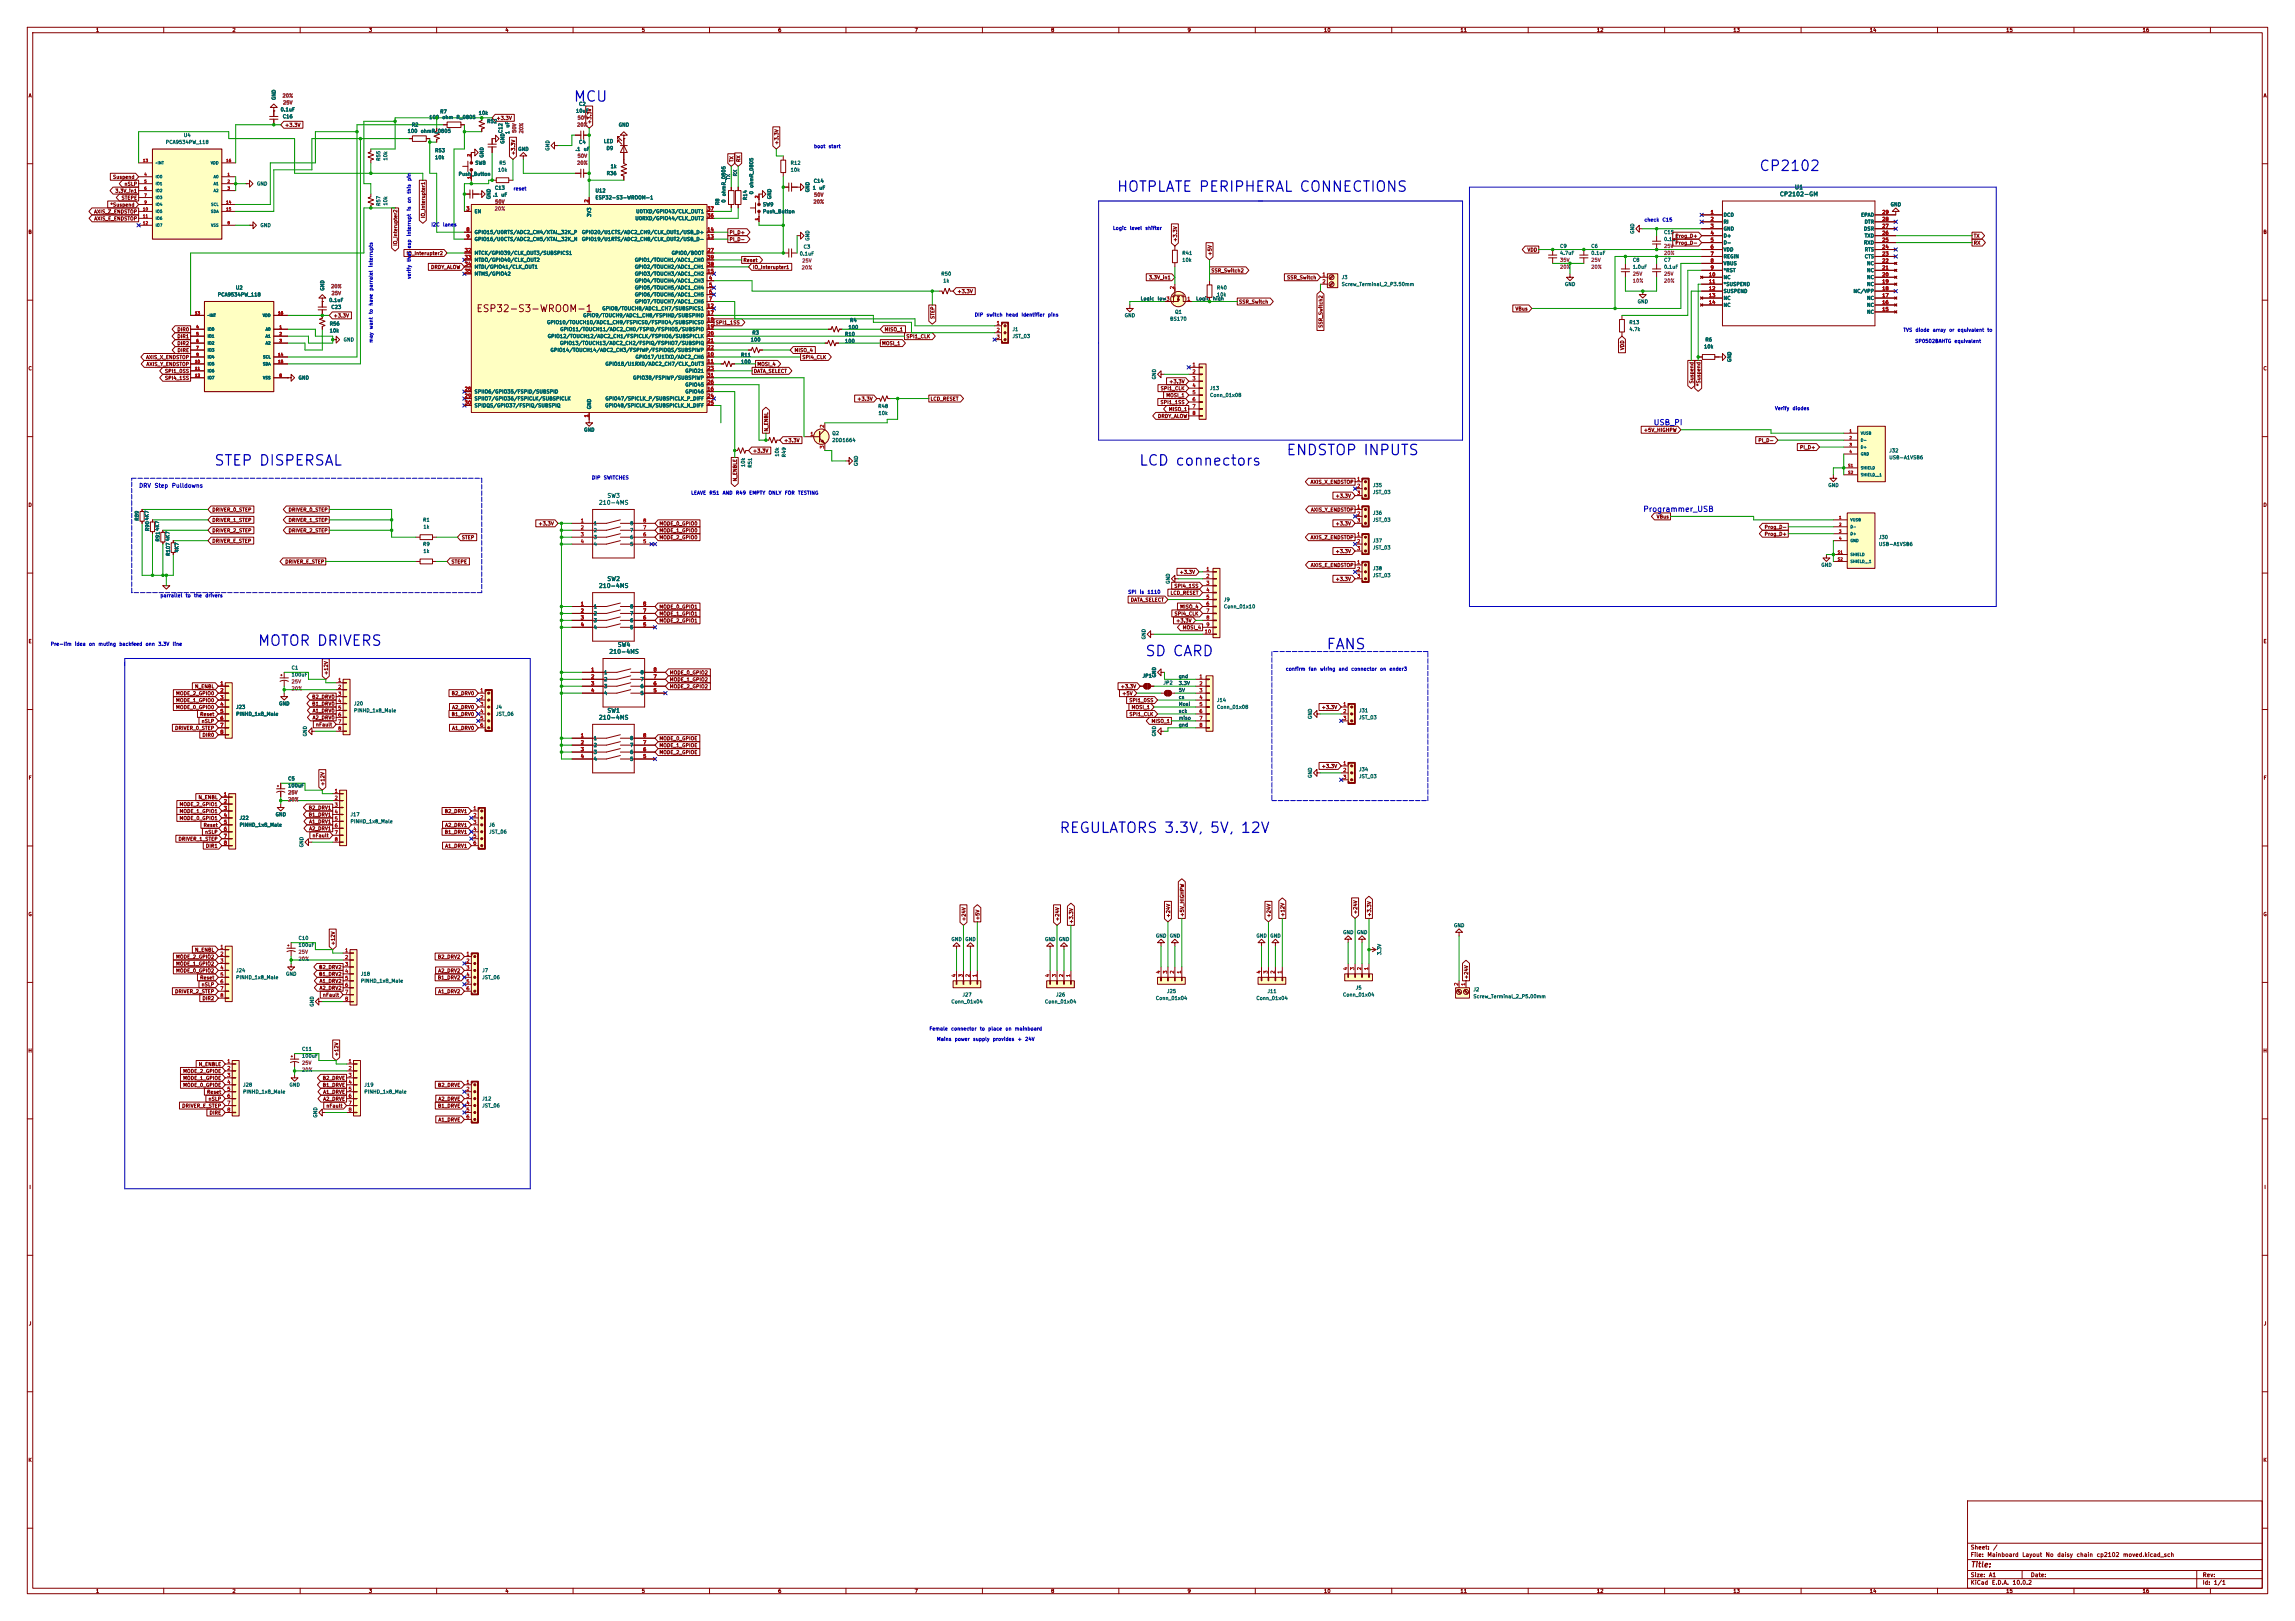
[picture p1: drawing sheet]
<svg xmlns="http://www.w3.org/2000/svg" width="841mm" height="594mm" viewBox="0 0 841 594" stroke-linecap="round" stroke-linejoin="round" font-family="sans-serif">
<defs><g id="words">
<g font-size="3.8" fill="#0000c2">
<text x="210" y="38.2">MCU</text>
<text x="644.4" y="63.6">CP2102</text>
<text x="409" y="71.2">HOTPLATE PERIPHERAL CONNECTIONS</text>
<text x="471.1" y="167.8">ENDSTOP INPUTS</text>
<text x="78.3" y="171.6">STEP DISPERSAL</text>
<text x="417.2" y="171.6">LCD connectors</text>
<text x="94.2" y="237.6">MOTOR DRIVERS</text>
<text x="485.8" y="238.9">FANS</text>
<text x="419.4" y="241.4">SD CARD</text>
<text x="388" y="306.2">REGULATORS 3.3V, 5V, 12V</text>
</g>
<text font-size="2.5" fill="#840000" x="174.4" y="115">ESP32-S3-WROOM-1</text>
<g font-size="2" fill="#0000c2">
<text x="605.8" y="156.3">USB_PI</text>
<text x="602" y="188.1">Programmer_USB</text>
</g>
<text font-size="2" fill="#840000" x="722" y="574.8">Title:</text>
<g font-size="1.5" fill="#006464">
<text x="657.5" y="69.7">U1</text>
<text x="652.1" y="72.3">CP2102-GM</text>
<text x="219.3" y="185.3">210-4MS</text>
<text x="222.4" y="182.8">SW3</text>
<text x="219.3" y="215.8">210-4MS</text>
<text x="222.4" y="213.3">SW2</text>
<text x="223.1" y="239.9">210-4MS</text>
<text x="226.2" y="237.4">SW4</text>
<text x="222.4" y="261.5">SW1</text>
<text x="219.3" y="264.1">210-4MS</text>
</g>
<g font-size="1.5" fill="#0000c2">
<text x="50.8" y="179.1">DRV</text>
<text x="56.5" y="179.1">Step</text>
<text x="62.8" y="179.1">Pulldowns</text>
</g>
<g font-size="1.5" fill="#840000">
<text x="722" y="568.2">Sheet:</text>
<text x="730.2" y="568.2">/</text>
<text x="722" y="570.9">File:</text>
<text x="728.1" y="570.9">Mainboard</text>
<text x="740.9" y="570.9">Layout</text>
<text x="749.5" y="570.9">No</text>
<text x="753.7" y="570.9">daisy</text>
<text x="760.8" y="570.9">chain</text>
<text x="768.2" y="570.9">cp2102</text>
<text x="777.8" y="570.9">moved.kicad_sch</text>
<text x="722" y="581.1">KiCad</text>
<text x="722" y="578.3">Size:</text>
<text x="728.7" y="578.3">A1</text>
<text x="729.7" y="581.1">E.D.A.</text>
<text x="737.3" y="581.1">10.0.2</text>
<text x="744" y="578.3">Date:</text>
<text x="807" y="578.3">Rev:</text>
<text x="807" y="581.1">Id:</text>
<text x="811.1" y="581.1">1/1</text>
</g>
<g font-size="1.3" fill="#840000">
<text x="35" y="12">1</text>
<text x="85" y="12">2</text>
<text x="135" y="12">3</text>
<text x="185" y="12">4</text>
<text x="235" y="12">5</text>
<text x="285" y="12">6</text>
<text x="335" y="12">7</text>
<text x="385" y="12">8</text>
<text x="435" y="12">9</text>
<text x="485" y="12">10</text>
<text x="535" y="12">11</text>
<text x="585" y="12">12</text>
<text x="635" y="12">13</text>
<text x="685" y="12">14</text>
<text x="735" y="12">15</text>
<text x="785" y="12">16</text>
<text x="10.3" y="36">A</text>
<text x="829.3" y="36">A</text>
<text x="104.3" y="46.8">+3.3V</text>
<text x="181.8" y="44.2">+3.3V</text>
<text x="217" y="45.6" transform="rotate(-90 217 45.6)">+3.3V</text>
<text x="285.5" y="53.2" transform="rotate(-90 285.5 53.2)">+3.3V</text>
<text x="189" y="57" transform="rotate(-90 189 57)">+3.3V</text>
<text x="269" y="59.5" transform="rotate(-90 269 59.5)">TX</text>
<text x="271.6" y="59.5" transform="rotate(-90 271.6 59.5)">RX</text>
<text x="41.2" y="65.8">Suspend</text>
<text x="42.1" y="70.9">3.3V_in1</text>
<text x="45.5" y="68.4">nSLP</text>
<text x="40.3" y="76">*Suspend</text>
<text x="44.4" y="73.5">STEPE</text>
<text x="34.3" y="78.5">AXIS_Z_ENDSTOP</text>
<text x="34.4" y="81.1">AXIS_E_ENDSTOP</text>
<text x="156" y="80.1" transform="rotate(-90 156 80.1)">IO_Interupter1</text>
<text x="10.3" y="86">B</text>
<text x="267.2" y="88.7">PI_D-</text>
<text x="267.2" y="86.2">PI_D+</text>
<text x="431.6" y="88.7" transform="rotate(-90 431.6 88.7)">+3.3V</text>
<text x="613.8" y="90">Prog_D-</text>
<text x="613.8" y="87.4">Prog_D+</text>
<text x="723.1" y="87.4">TX</text>
<text x="723.1" y="90">RX</text>
<text x="829.2" y="86">B</text>
<text x="145.8" y="90.2" transform="rotate(-90 145.8 90.2)">IO_Interupter2</text>
<text x="148.8" y="93.8">IO_Interupter2</text>
<text x="444.3" y="93.8" transform="rotate(-90 444.3 93.8)">+5V</text>
<text x="559.6" y="92.5">VDD</text>
<text x="157.8" y="98.9">DRDY_ALOW</text>
<text x="272.3" y="96.3">Reset</text>
<text x="275.7" y="98.9">IO_Interupter1</text>
<text x="443.7" y="100.1">SSR_Switch2</text>
<text x="350.7" y="107.7">+3.3V</text>
<text x="420.9" y="102.7">3.3V_in1</text>
<text x="471.5" y="102.7">SSR_Switch</text>
<text x="453.9" y="111.6">SSR_Switch</text>
<text x="122.1" y="116.6">+3.3V</text>
<text x="262.1" y="119.2">SPI1_1SS</text>
<text x="342.7" y="117" transform="rotate(-90 342.7 117)">STEP</text>
<text x="555.2" y="114.1">VBus</text>
<text x="64.8" y="121.7">DIR0</text>
<text x="64.8" y="124.3">DIR1</text>
<text x="324" y="121.7">MISO_1</text>
<text x="331.9" y="124.3">SPI1_CLK</text>
<text x="484.9" y="120.3" transform="rotate(-90 484.9 120.3)">SSR_Switch2</text>
<text x="53.4" y="131.9">AXIS_X_ENDSTOP</text>
<text x="64.8" y="126.8">DIR2</text>
<text x="64.9" y="129.3">DIRE</text>
<text x="291" y="129.3">MISO_4</text>
<text x="293.8" y="131.9">SPI4_CLK</text>
<text x="323.1" y="126.8">MOSI_1</text>
<text x="595.4" y="128.4" transform="rotate(-90 595.4 128.4)">VDD</text>
<text x="10.3" y="136">C</text>
<text x="53.5" y="134.4">AXIS_Y_ENDSTOP</text>
<text x="60.3" y="137">SPI1_0SS</text>
<text x="276.1" y="137">DATA_SELECT</text>
<text x="277.3" y="134.4">MOSI_4</text>
<text x="829.2" y="136">C</text>
<text x="60.3" y="139.5">SPI4_1SS</text>
<text x="425.1" y="143.3">SPI1_CLK</text>
<text x="428.3" y="140.8">+3.3V</text>
<text x="620.8" y="140.7" transform="rotate(-90 620.8 140.7)">Suspend</text>
<text x="623.4" y="141.6" transform="rotate(-90 623.4 141.6)">*Suspend</text>
<text x="314" y="147.1">+3.3V</text>
<text x="340.8" y="147.1">LCD_RESET</text>
<text x="425.1" y="148.4">SPI1_1SS</text>
<text x="427.2" y="145.8">MOSI_1</text>
<text x="424.2" y="153.5">DRDY_ALOW</text>
<text x="428.2" y="150.9">MISO_1</text>
<text x="281.7" y="158.3" transform="rotate(-90 281.7 158.3)">N_ENBL</text>
<text x="602.2" y="158.5">+5V_HIGHPW</text>
<text x="275.7" y="166.2">+3.3V</text>
<text x="287.2" y="162.4">+3.3V</text>
<text x="644.2" y="162.4">PI_D-</text>
<text x="659.4" y="164.9">PI_D+</text>
<text x="270.3" y="176.5" transform="rotate(-90 270.3 176.5)">N_ENBLE</text>
<text x="480.1" y="177.6">AXIS_X_ENDSTOP</text>
<text x="10.3" y="186">D</text>
<text x="489.3" y="182.7">+3.3V</text>
<text x="829.2" y="186">D</text>
<text x="77.6" y="191.6">DRIVER_1_STEP</text>
<text x="77.6" y="187.8">DRIVER_0_STEP</text>
<text x="105.6" y="191.6">DRIVER_1_STEP</text>
<text x="105.6" y="187.8">DRIVER_0_STEP</text>
<text x="480.2" y="187.8">AXIS_Y_ENDSTOP</text>
<text x="606.9" y="190.3">VBus</text>
<text x="77.6" y="195.4">DRIVER_2_STEP</text>
<text x="105.6" y="195.4">DRIVER_2_STEP</text>
<text x="169.1" y="197.9">STEP</text>
<text x="197.2" y="192.8">+3.3V</text>
<text x="241.5" y="197.9">MODE_2_GPIO0</text>
<text x="241.5" y="195.4">MODE_1_GPIO0</text>
<text x="241.5" y="192.8">MODE_0_GPIO0</text>
<text x="480.1" y="197.9">AXIS_Z_ENDSTOP</text>
<text x="489.3" y="192.8">+3.3V</text>
<text x="646.5" y="194.1">Prog_D-</text>
<text x="646.5" y="196.6">Prog_D+</text>
<text x="77.6" y="199.2">DRIVER_E_STEP</text>
<text x="489.3" y="203">+3.3V</text>
<text x="104.4" y="206.8">DRIVER_E_STEP</text>
<text x="165.3" y="206.8">STEPE</text>
<text x="480.2" y="208.1">AXIS_E_ENDSTOP</text>
<text x="430.2" y="215.7">SPI4_1SS</text>
<text x="432.1" y="210.6">+3.3V</text>
<text x="489.3" y="213.2">+3.3V</text>
<text x="414.2" y="220.8">DATA_SELECT</text>
<text x="428.8" y="218.2">LCD_RESET</text>
<text x="241.5" y="223.3">MODE_0_GPIO1</text>
<text x="241.5" y="225.9">MODE_1_GPIO1</text>
<text x="430.2" y="225.9">SPI4_CLK</text>
<text x="432.3" y="223.3">MISO_4</text>
<text x="241.5" y="228.4">MODE_2_GPIO1</text>
<text x="430.8" y="228.4">+3.3V</text>
<text x="433.2" y="230.9">MOSI_4</text>
<text x="10.3" y="236">E</text>
<text x="829.3" y="236">E</text>
<text x="120.4" y="247.5" transform="rotate(-90 120.4 247.5)">+12V</text>
<text x="245.3" y="250">MODE_1_GPIO2</text>
<text x="245.3" y="247.4">MODE_0_GPIO2</text>
<text x="64.3" y="257.6">MODE_1_GPIO0</text>
<text x="64.3" y="255.1">MODE_2_GPIO0</text>
<text x="71.3" y="252.5">N_ENBL</text>
<text x="114.2" y="256.3">B2_DRV0</text>
<text x="165.3" y="255.1">B2_DRV0</text>
<text x="245.3" y="252.5">MODE_2_GPIO2</text>
<text x="410.5" y="252.5">+3.3V</text>
<text x="411.1" y="255.1">+5V</text>
<text x="413.7" y="257.6">SPI1_0SS</text>
<text x="64.3" y="260.1">MODE_0_GPIO0</text>
<text x="73.2" y="262.7">Reset</text>
<text x="114.2" y="258.9">B1_DRV0</text>
<text x="114.4" y="264">A2_DRV0</text>
<text x="114.4" y="261.4">A1_DRV0</text>
<text x="165.3" y="262.7">B1_DRV0</text>
<text x="165.5" y="260.1">A2_DRV0</text>
<text x="413.7" y="262.7">SPI1_CLK</text>
<text x="414.5" y="260.1">MOSI_1</text>
<text x="484.2" y="260.1">+3.3V</text>
<text x="64" y="267.8">DRIVER_0_STEP</text>
<text x="73.7" y="265.2">nSLP</text>
<text x="115.6" y="266.5">nFault</text>
<text x="165.5" y="267.8">A1_DRV0</text>
<text x="421.8" y="265.2">MISO_1</text>
<text x="74" y="270.3">DIR0</text>
<text x="241.5" y="271.6">MODE_0_GPIOE</text>
<text x="241.5" y="274.1">MODE_1_GPIOE</text>
<text x="241.5" y="276.7">MODE_2_GPIOE</text>
<text x="484.2" y="281.7">+3.3V</text>
<text x="10.3" y="286">F</text>
<text x="829.3" y="286">F</text>
<text x="72.6" y="293.2">N_ENBL</text>
<text x="119.2" y="288.1" transform="rotate(-90 119.2 288.1)">+12V</text>
<text x="65.6" y="298.2">MODE_1_GPIO1</text>
<text x="65.6" y="295.7">MODE_2_GPIO1</text>
<text x="113" y="297">B2_DRV1</text>
<text x="113" y="299.5">B1_DRV1</text>
<text x="162.8" y="298.2">B2_DRV1</text>
<text x="65.6" y="300.8">MODE_0_GPIO1</text>
<text x="74.4" y="303.3">Reset</text>
<text x="75" y="305.9">nSLP</text>
<text x="113.1" y="302.1">A1_DRV1</text>
<text x="113.1" y="304.6">A2_DRV1</text>
<text x="162.8" y="305.9">B1_DRV1</text>
<text x="163" y="303.3">A2_DRV1</text>
<text x="65.3" y="308.4">DRIVER_1_STEP</text>
<text x="75.3" y="310.9">DIR1</text>
<text x="114.4" y="307.1">nFault</text>
<text x="163" y="310.9">A1_DRV1</text>
<text x="10.3" y="336">G</text>
<text x="497.6" y="335.1" transform="rotate(-90 497.6 335.1)">+24V</text>
<text x="829.2" y="336">G</text>
<text x="354.1" y="337.7" transform="rotate(-90 354.1 337.7)">+24V</text>
<text x="359.2" y="337.3" transform="rotate(-90 359.2 337.3)">+5V</text>
<text x="388.4" y="337.7" transform="rotate(-90 388.4 337.7)">+24V</text>
<text x="393.5" y="338.6" transform="rotate(-90 393.5 338.6)">+3.3V</text>
<text x="429.1" y="336.4" transform="rotate(-90 429.1 336.4)">+24V</text>
<text x="434.1" y="336.1" transform="rotate(-90 434.1 336.1)">+5V_HIGHPW</text>
<text x="465.9" y="336.4" transform="rotate(-90 465.9 336.4)">+24V</text>
<text x="471" y="336.1" transform="rotate(-90 471 336.1)">+12V</text>
<text x="502.7" y="336.1" transform="rotate(-90 502.7 336.1)">+3.3V</text>
<text x="123" y="346.6" transform="rotate(-90 123 346.6)">+12V</text>
<text x="64.3" y="351.6">MODE_2_GPIO2</text>
<text x="71.3" y="349">N_ENBL</text>
<text x="160.3" y="351.6">B2_DRV2</text>
<text x="64.3" y="356.7">MODE_0_GPIO2</text>
<text x="64.3" y="354.1">MODE_1_GPIO2</text>
<text x="73.2" y="359.2">Reset</text>
<text x="116.8" y="355.4">B2_DRV2</text>
<text x="116.8" y="357.9">B1_DRV2</text>
<text x="160.3" y="359.2">B1_DRV2</text>
<text x="160.4" y="356.7">A2_DRV2</text>
<text x="538.3" y="358.9" transform="rotate(-90 538.3 358.9)">+24V</text>
<text x="64" y="364.3">DRIVER_2_STEP</text>
<text x="73.7" y="361.7">nSLP</text>
<text x="116.9" y="360.5">A1_DRV2</text>
<text x="116.9" y="363">A2_DRV2</text>
<text x="118.2" y="365.6">nFault</text>
<text x="160.4" y="364.3">A1_DRV2</text>
<text x="74" y="366.8">DIR2</text>
<text x="10.2" y="386">H</text>
<text x="124.3" y="387.2" transform="rotate(-90 124.3 387.2)">+12V</text>
<text x="829.2" y="386">H</text>
<text x="66.9" y="393.5">MODE_2_GPIOE</text>
<text x="72.7" y="391">N_ENBLE</text>
<text x="66.9" y="396">MODE_1_GPIOE</text>
<text x="66.9" y="398.6">MODE_0_GPIOE</text>
<text x="75.7" y="401.1">Reset</text>
<text x="118.1" y="396">B2_DRVE</text>
<text x="118.1" y="398.6">B1_DRVE</text>
<text x="118.3" y="401.1">A1_DRVE</text>
<text x="160.3" y="398.6">B2_DRVE</text>
<text x="66.6" y="406.2">DRIVER_E_STEP</text>
<text x="76.3" y="403.7">nSLP</text>
<text x="118.3" y="403.7">A2_DRVE</text>
<text x="119.4" y="406.2">nFault</text>
<text x="160.3" y="406.2">B1_DRVE</text>
<text x="160.5" y="403.7">A2_DRVE</text>
<text x="76.6" y="408.7">DIRE</text>
<text x="160.5" y="411.3">A1_DRVE</text>
<text x="10.6" y="436">I</text>
<text x="829.6" y="436">I</text>
<text x="10.4" y="486">J</text>
<text x="829.4" y="486">J</text>
<text x="10.3" y="536">K</text>
<text x="829.2" y="536">K</text>
<text x="35" y="584">1</text>
<text x="85" y="584">2</text>
<text x="135" y="584">3</text>
<text x="185" y="584">4</text>
<text x="235" y="584">5</text>
<text x="285" y="584">6</text>
<text x="335" y="584">7</text>
<text x="385" y="584">8</text>
<text x="435" y="584">9</text>
<text x="485" y="584">10</text>
<text x="535" y="584">11</text>
<text x="585" y="584">12</text>
<text x="635" y="584">13</text>
<text x="685" y="584">14</text>
<text x="735" y="584">15</text>
<text x="785" y="584">16</text>
</g>
<g font-size="1.3" fill="#006464">
<text x="101.3" y="36.8" transform="rotate(-90 101.3 36.8)">GND</text>
<text x="102.7" y="41.1">0.1uF</text>
<text x="161.1" y="41.9">R7</text>
<text x="210.9" y="41.6">10uF</text>
<text x="212" y="39.1">C2</text>
<text x="103.5" y="43.6">C16</text>
<text x="150.7" y="46.7">R2</text>
<text x="157.1" y="43.9">100</text>
<text x="161.9" y="43.9">ohm</text>
<text x="167.1" y="43.9">R_0805</text>
<text x="175.3" y="42.4">10k</text>
<text x="178.4" y="45.4">R52</text>
<text x="186.9" y="46.9" transform="rotate(-90 186.9 46.9)">uF</text>
<text x="226.6" y="46.7">GND</text>
<text x="60.6" y="53">PCA9534PW_118</text>
<text x="67.2" y="50.5">U4</text>
<text x="149.2" y="49">100</text>
<text x="154" y="49">ohmR_0805</text>
<text x="184.4" y="48.9" transform="rotate(-90 184.4 48.9)">C12</text>
<text x="185.1" y="52.8" transform="rotate(-90 185.1 52.8)">GND</text>
<text x="186.9" y="49.3" transform="rotate(-90 186.9 49.3)">1</text>
<text x="212" y="53">C4</text>
<text x="221.1" y="52.7">LED</text>
<text x="139.7" y="59.1" transform="rotate(-90 139.7 59.1)">R55</text>
<text x="142.2" y="59" transform="rotate(-90 142.2 59)">10k</text>
<text x="159.3" y="58.6">10k</text>
<text x="159.3" y="56.1">R53</text>
<text x="177.5" y="57.9" transform="rotate(-90 177.5 57.9)">GND</text>
<text x="189.7" y="55.6">GND</text>
<text x="201.6" y="55.4" transform="rotate(-90 201.6 55.4)">GND</text>
<text x="210.7" y="55.6">.1</text>
<text x="213.7" y="55.6">uF</text>
<text x="222.1" y="55.3">D9</text>
<text x="167.9" y="64.7">Push_Button</text>
<text x="174" y="60.7">SW8</text>
<text x="182.3" y="63.2">10k</text>
<text x="182.8" y="60.7">R5</text>
<text x="222.2" y="64.5">R36</text>
<text x="223.6" y="61.9">1k</text>
<text x="289.6" y="63.2">10k</text>
<text x="289.6" y="60.7">R12</text>
<text x="94" y="68.3">GND</text>
<text x="181.2" y="69.8">C13</text>
<text x="218.1" y="70.8">U12</text>
<text x="276.3" y="71.4" transform="rotate(-90 276.3 71.4)">0</text>
<text x="276.3" y="69" transform="rotate(-90 276.3 69)">ohmR_0805</text>
<text x="296.9" y="70.6" transform="rotate(-90 296.9 70.6)">GND</text>
<text x="297.7" y="69.8">1</text>
<text x="298" y="67.3">C14</text>
<text x="300" y="69.8">uF</text>
<text x="139.7" y="75.6" transform="rotate(-90 139.7 75.6)">R57</text>
<text x="142.2" y="75.5" transform="rotate(-90 142.2 75.5)">10k</text>
<text x="180" y="73.2" transform="rotate(-90 180 73.2)">GND</text>
<text x="180.5" y="72.3">.1</text>
<text x="183.5" y="72.3">uF</text>
<text x="218.1" y="73.4">ESP32-S3-WROOM-1</text>
<text x="263.9" y="75.3" transform="rotate(-90 263.9 75.3)">R8</text>
<text x="266.1" y="74.4" transform="rotate(-90 266.1 74.4)">0</text>
<text x="266.1" y="72" transform="rotate(-90 266.1 72)">ohmR_0805</text>
<text x="274" y="73.5" transform="rotate(-90 274 73.5)">R14</text>
<text x="279.4" y="75.9">SW9</text>
<text x="282.9" y="73.2" transform="rotate(-90 282.9 73.2)">GND</text>
<text x="692.7" y="75.9">GND</text>
<text x="95.3" y="83.5">GND</text>
<text x="173.7" y="78.4">EN</text>
<text x="216.9" y="79.7" transform="rotate(-90 216.9 79.7)">3V3</text>
<text x="232.6" y="81">U0RXD/GPIO44/CLK_OUT2</text>
<text x="232.9" y="78.4">U0TXD/GPIO43/CLK_OUT1</text>
<text x="279.4" y="78.4">Push_Button</text>
<text x="631.4" y="79.7">DCD</text>
<text x="631.4" y="82.3">RI</text>
<text x="681.8" y="79.7">EPAD</text>
<text x="683.1" y="82.3">DTR</text>
<text x="173.7" y="86.1">GPIO15/U0RTS/ADC2_CH4/XTAL_32K_P</text>
<text x="173.7" y="88.6">GPIO16/U0CTS/ADC2_CH5/XTAL_32K_N</text>
<text x="213" y="88.6">GPIO19/U1RTS/ADC2_CH8/CLK_OUT2/USB_D-</text>
<text x="213" y="86.1">GPIO20/U1CTS/ADC2_CH9/CLK_OUT1/USB_D+</text>
<text x="296.9" y="88.4" transform="rotate(-90 296.9 88.4)">GND</text>
<text x="599.1" y="85.9" transform="rotate(-90 599.1 85.9)">GND</text>
<text x="609.6" y="86.1">C15</text>
<text x="609.6" y="88.6">0.1uF</text>
<text x="631.4" y="84.8">GND</text>
<text x="631.4" y="87.3">D+</text>
<text x="631.4" y="89.9">D-</text>
<text x="682.9" y="89.9">RXD</text>
<text x="682.9" y="84.8">DSR</text>
<text x="683.2" y="87.3">TXD</text>
<text x="173.7" y="93.7">MTCK/GPIO39/CLK_OUT3/SUBSPICS1</text>
<text x="245.9" y="93.7">GPIO0/BOOT</text>
<text x="292.9" y="93.9">0.1uF</text>
<text x="294.3" y="91.4">C3</text>
<text x="433.1" y="93.7">R41</text>
<text x="571.5" y="91.1">C9</text>
<text x="571.5" y="93.7">4.7uF</text>
<text x="582.9" y="91.1">C6</text>
<text x="582.9" y="93.7">0.1uF</text>
<text x="631.4" y="92.4">VDD</text>
<text x="631.4" y="95">REGIN</text>
<text x="683.2" y="95">CTS</text>
<text x="683.2" y="92.4">RTS</text>
<text x="173.7" y="96.2">MTDO/GPIO40/CLK_OUT2</text>
<text x="173.7" y="98.8">MTDI/GPIO41/CLK_OUT1</text>
<text x="173.7" y="101.3">MTMS/GPIO42</text>
<text x="232.5" y="101.3">GPIO3/TOUCH3/ADC1_CH2</text>
<text x="232.5" y="98.8">GPIO2/TOUCH2/ADC1_CH1</text>
<text x="232.5" y="96.2">GPIO1/TOUCH1/ADC1_CH0</text>
<text x="344.8" y="101.3">R50</text>
<text x="433.1" y="96.2">10k</text>
<text x="598.2" y="96.2">C8</text>
<text x="598.2" y="98.8">1.0uF</text>
<text x="609.6" y="96.2">C7</text>
<text x="609.6" y="98.8">0.1uF</text>
<text x="631.4" y="97.5">VBUS</text>
<text x="631.4" y="100">*RST</text>
<text x="684" y="100">NC</text>
<text x="684" y="97.5">NC</text>
<text x="86.3" y="106.4">U2</text>
<text x="119.1" y="106.7" transform="rotate(-90 119.1 106.7)">GND</text>
<text x="232.5" y="103.8">GPIO4/TOUCH4/ADC1_CH3</text>
<text x="232.5" y="106.4">GPIO5/TOUCH5/ADC1_CH4</text>
<text x="345.5" y="103.8">1k</text>
<text x="445.8" y="106.4">R40</text>
<text x="491.5" y="102.6">J3</text>
<text x="491.5" y="105.1">Screw_Terminal_2_P3.50mm</text>
<text x="573.3" y="105.1">GND</text>
<text x="631.4" y="102.6">NC</text>
<text x="631.4" y="105.1">*SUSPEND</text>
<text x="631.4" y="107.7">SUSPEND</text>
<text x="679.1" y="107.7">NC/VPP</text>
<text x="684" y="105.1">NC</text>
<text x="684" y="102.6">NC</text>
<text x="79.6" y="108.9">PCA9534PW_118</text>
<text x="120.5" y="111">0.1uF</text>
<text x="121.2" y="113.5">C23</text>
<text x="232.5" y="108.9">GPIO6/TOUCH6/ADC1_CH5</text>
<text x="232.5" y="111.5">GPIO7/TOUCH7/ADC1_CH6</text>
<text x="445.8" y="108.9">10k</text>
<text x="599.9" y="111.5">GND</text>
<text x="631.4" y="110.2">NC</text>
<text x="631.4" y="112.7">NC</text>
<text x="684" y="112.7">NC</text>
<text x="684" y="110.2">NC</text>
<text x="120.7" y="119.6">R56</text>
<text x="200.3" y="119.1">GPIO10/TOUCH10/ADC1_CH9/FSPICS0/FSPIIO4/SUBSPICS0</text>
<text x="213.5" y="116.5">GPIO9/TOUCH9/ADC1_CH8/FSPIHD/SUBSPIHD</text>
<text x="220.5" y="114">GPIO8/TOUCH8/ADC1_CH7/SUBSPICS1</text>
<text x="311.3" y="118.3">R4</text>
<text x="412" y="116.5">GND</text>
<text x="428.6" y="117.8">BS170</text>
<text x="430.4" y="115.3">Q1</text>
<text x="596.9" y="119.1">R13</text>
<text x="684" y="115.3">NC</text>
<text x="120.7" y="122.1">10k</text>
<text x="125.7" y="125.4">GND</text>
<text x="200.5" y="124.2">GPIO12/TOUCH12/ADC2_CH1/FSPICLK/FSPIIO6/SUBSPICLK</text>
<text x="205.1" y="121.6">GPIO11/TOUCH11/ADC2_CH0/FSPID/FSPIIO5/SUBSPID</text>
<text x="274.9" y="125.4">100</text>
<text x="275.5" y="122.9">R3</text>
<text x="309.5" y="123.4">R10</text>
<text x="309.5" y="125.9">100</text>
<text x="310.8" y="120.9">100</text>
<text x="370.8" y="121.6">J1</text>
<text x="370.8" y="124.2">JST_03</text>
<text x="596.9" y="121.6">4.7k</text>
<text x="624.8" y="125.4">R6</text>
<text x="201.6" y="129.2">GPIO14/TOUCH14/ADC2_CH3/FSPIWP/FSPIDQS/SUBSPIWP</text>
<text x="205" y="126.7">GPIO13/TOUCH13/ADC2_CH2/FSPIQ/FSPIIO7/SUBSPIQ</text>
<text x="232.7" y="131.8">GPIO17/U1TXD/ADC2_CH6</text>
<text x="271.4" y="131">R11</text>
<text x="624.3" y="128">10k</text>
<text x="221.7" y="134.3">GPIO18/U1RXD/ADC2_CH7/CLK_OUT3</text>
<text x="251" y="136.9">GPIO21</text>
<text x="271.4" y="133.6">100</text>
<text x="634.7" y="132.8" transform="rotate(-90 634.7 132.8)">GND</text>
<text x="109.2" y="139.4">GND</text>
<text x="231.8" y="139.4">GPIO38/FSPIWP/SUBSPIWP</text>
<text x="251" y="141.9">GPIO45</text>
<text x="423.9" y="139.2" transform="rotate(-90 423.9 139.2)">GND</text>
<text x="443.2" y="143.2">J13</text>
<text x="173.7" y="144.5">SPIIO6/GPIO35/FSPID/SUBSPID</text>
<text x="173.7" y="147">SPIIO7/GPIO36/FSPICLK/SUBSPICLK</text>
<text x="173.7" y="149.6">SPIDQS/GPIO37/FSPIQ/SUBSPIQ</text>
<text x="221.6" y="149.6">GPIO48/SPICLK_N/SUBSPICLK_N_DIFF</text>
<text x="221.7" y="147">GPIO47/SPICLK_P/SUBSPICLK_P_DIFF</text>
<text x="251" y="144.5">GPIO46</text>
<text x="321.6" y="149.8">R48</text>
<text x="443.2" y="145.8">Conn_01x08</text>
<text x="216.9" y="150.1" transform="rotate(-90 216.9 150.1)">GND</text>
<text x="321.8" y="152.4">10k</text>
<text x="213.9" y="158.5">GND</text>
<text x="304.8" y="159.7">Q2</text>
<text x="285.7" y="167.5" transform="rotate(-90 285.7 167.5)">10k</text>
<text x="288.2" y="167.7" transform="rotate(-90 288.2 167.7)">R49</text>
<text x="304.8" y="162.3">2DD1664</text>
<text x="692.2" y="166.1">J32</text>
<text x="273.3" y="171.3" transform="rotate(-90 273.3 171.3)">10k</text>
<text x="275.8" y="171.5" transform="rotate(-90 275.8 171.5)">R51</text>
<text x="314.7" y="170.9" transform="rotate(-90 314.7 170.9)">GND</text>
<text x="692.2" y="168.6">USB-A1VSB6</text>
<text x="502.9" y="178.8">J35</text>
<text x="669.8" y="178.8">GND</text>
<text x="502.9" y="181.3">JST_03</text>
<text x="51.1" y="191" transform="rotate(-90 51.1 191)">R89</text>
<text x="154.9" y="191.5">R1</text>
<text x="502.9" y="191.5">JST_03</text>
<text x="502.9" y="188.9">J36</text>
<text x="54.9" y="194.8" transform="rotate(-90 54.9 194.8)">R904K7</text>
<text x="155" y="194">1k</text>
<text x="217.4" y="192.7">1</text>
<text x="217.4" y="195.3">2</text>
<text x="217.4" y="197.8">3</text>
<text x="230.7" y="197.8">6</text>
<text x="230.7" y="195.3">7</text>
<text x="230.7" y="192.7">8</text>
<text x="688.3" y="197.8">J30</text>
<text x="58.8" y="198.6" transform="rotate(-90 58.8 198.6)">R914K7</text>
<text x="62.4" y="198.5" transform="rotate(-90 62.4 198.5)">4K7</text>
<text x="62.6" y="203.8" transform="rotate(-90 62.6 203.8)">R107</text>
<text x="65.7" y="202.6" transform="rotate(-90 65.7 202.6)">4K7</text>
<text x="154.9" y="200.4">R9</text>
<text x="155" y="202.9">1k</text>
<text x="217.4" y="200.4">4</text>
<text x="230.7" y="200.4">5</text>
<text x="502.9" y="201.6">JST_03</text>
<text x="502.9" y="199.1">J37</text>
<text x="688.3" y="200.4">USB-A1VSB6</text>
<text x="502.9" y="209.3">J38</text>
<text x="667.3" y="208">GND</text>
<text x="429" y="214.1" transform="rotate(-90 429 214.1)">GND</text>
<text x="502.9" y="211.8">JST_03</text>
<text x="448.3" y="220.7">J9</text>
<text x="217.4" y="223.2">1</text>
<text x="217.4" y="225.8">2</text>
<text x="230.7" y="225.8">7</text>
<text x="230.7" y="223.2">8</text>
<text x="448.3" y="223.2">Conn_01x10</text>
<text x="217.4" y="228.3">3</text>
<text x="217.4" y="230.8">4</text>
<text x="230.7" y="230.8">5</text>
<text x="230.7" y="228.3">6</text>
<text x="420.1" y="234.4" transform="rotate(-90 420.1 234.4)">GND</text>
<text x="106.7" y="245.6">C1</text>
<text x="106.7" y="248.2">100uF</text>
<text x="221.2" y="247.4">1</text>
<text x="221.2" y="249.9">2</text>
<text x="234.6" y="249.9">7</text>
<text x="234.6" y="247.4">8</text>
<text x="418.5" y="248.6">JP1</text>
<text x="423.9" y="248.4" transform="rotate(-90 423.9 248.4)">GND</text>
<text x="426.2" y="251.2">JP2</text>
<text x="221.2" y="252.4">3</text>
<text x="221.2" y="255">4</text>
<text x="234.6" y="255">5</text>
<text x="234.6" y="252.4">6</text>
<text x="445.8" y="257.5">J14</text>
<text x="86.4" y="262.6">PINHD_1x8_Male</text>
<text x="86.4" y="260.1">J23</text>
<text x="102.1" y="258.8">GND</text>
<text x="129.5" y="261.3">PINHD_1x8_Male</text>
<text x="129.5" y="258.8">J20</text>
<text x="181.6" y="260.1">J4</text>
<text x="181.6" y="262.6">JST_06</text>
<text x="445.8" y="260.1">Conn_01x08</text>
<text x="481" y="263.7" transform="rotate(-90 481 263.7)">GND</text>
<text x="497.8" y="263.9">JST_03</text>
<text x="497.8" y="261.3">J31</text>
<text x="112.7" y="270" transform="rotate(-90 112.7 270)">GND</text>
<text x="217.4" y="271.5">1</text>
<text x="217.4" y="274">2</text>
<text x="230.7" y="274">7</text>
<text x="230.7" y="271.5">8</text>
<text x="423.9" y="270" transform="rotate(-90 423.9 270)">GND</text>
<text x="217.4" y="276.6">3</text>
<text x="217.4" y="279.1">4</text>
<text x="230.7" y="279.1">5</text>
<text x="230.7" y="276.6">6</text>
<text x="105.4" y="286.3">C5</text>
<text x="481" y="285.2" transform="rotate(-90 481 285.2)">GND</text>
<text x="497.8" y="285.5">JST_03</text>
<text x="497.8" y="282.9">J34</text>
<text x="105.4" y="288.8">100uF</text>
<text x="100.8" y="299.4">GND</text>
<text x="128.3" y="299.4">J17</text>
<text x="87.6" y="303.2">PINHD_1x8_Male</text>
<text x="87.6" y="300.7">J22</text>
<text x="128.3" y="302">PINHD_1x8_Male</text>
<text x="179.1" y="303.2">J6</text>
<text x="179.1" y="305.8">JST_06</text>
<text x="111.5" y="310.6" transform="rotate(-90 111.5 310.6)">GND</text>
<text x="532.6" y="340.1">GND</text>
<text x="109.2" y="347.2">100uF</text>
<text x="109.2" y="344.7">C10</text>
<text x="348.5" y="345.1">GND</text>
<text x="353.6" y="345.1">GND</text>
<text x="382.8" y="345.1">GND</text>
<text x="387.9" y="345.1">GND</text>
<text x="423.4" y="343.9">GND</text>
<text x="428.5" y="343.9">GND</text>
<text x="460.2" y="343.9">GND</text>
<text x="465.3" y="343.9">GND</text>
<text x="492" y="342.6">GND</text>
<text x="497.1" y="342.6">GND</text>
<text x="506.4" y="350.1" transform="rotate(-90 506.4 350.1)">3.3V</text>
<text x="86.4" y="359.1">PINHD_1x8_Male</text>
<text x="86.4" y="356.6">J24</text>
<text x="104.6" y="357.8">GND</text>
<text x="132.1" y="357.8">J18</text>
<text x="176.5" y="356.6">J7</text>
<text x="176.5" y="359.1">JST_06</text>
<text x="132.1" y="360.4">PINHD_1x8_Male</text>
<text x="352.5" y="365.5">J27</text>
<text x="386.8" y="365.5">J26</text>
<text x="427.5" y="364.2">J25</text>
<text x="464.3" y="364.2">J11</text>
<text x="492" y="365.5">Conn_01x04</text>
<text x="496.6" y="362.9">J5</text>
<text x="539.8" y="363.6">J2</text>
<text x="115.3" y="369.1" transform="rotate(-90 115.3 369.1)">GND</text>
<text x="348.5" y="368">Conn_01x04</text>
<text x="382.7" y="368">Conn_01x04</text>
<text x="423.4" y="366.7">Conn_01x04</text>
<text x="460.2" y="366.7">Conn_01x04</text>
<text x="539.8" y="366.1">Screw_Terminal_2_P5.00mm</text>
<text x="110.5" y="387.9">100uF</text>
<text x="110.5" y="385.3">C11</text>
<text x="88.9" y="401">PINHD_1x8_Male</text>
<text x="88.9" y="398.5">J28</text>
<text x="105.9" y="398.5">GND</text>
<text x="133.4" y="401">PINHD_1x8_Male</text>
<text x="133.4" y="398.5">J19</text>
<text x="176.5" y="406.1">JST_06</text>
<text x="176.5" y="403.6">J12</text>
<text x="116.5" y="409.7" transform="rotate(-90 116.5 409.7)">GND</text>
</g>
<g font-size="1.3" fill="#840084">
<text x="103.4" y="36">20%</text>
<text x="103.6" y="38.6">25V</text>
<text x="211.3" y="46.7">20%</text>
<text x="211.5" y="44.2">50V</text>
<text x="189.4" y="48.8" transform="rotate(-90 189.4 48.8)">50V</text>
<text x="192" y="49" transform="rotate(-90 192 49)">20%</text>
<text x="211.5" y="58.1">50V</text>
<text x="211.3" y="60.7">20%</text>
<text x="181.1" y="77.4">20%</text>
<text x="181.3" y="74.9">50V</text>
<text x="297.9" y="74.9">20%</text>
<text x="298.1" y="72.3">50V</text>
<text x="609.6" y="91.1">25V</text>
<text x="609.6" y="93.7">20%</text>
<text x="293.6" y="99">20%</text>
<text x="293.8" y="96.5">25V</text>
<text x="571.5" y="96.2">35V</text>
<text x="571.5" y="98.8">20%</text>
<text x="582.9" y="96.2">25V</text>
<text x="582.9" y="98.8">20%</text>
<text x="598.2" y="101.3">25V</text>
<text x="609.6" y="101.3">25V</text>
<text x="121.2" y="105.9">20%</text>
<text x="598.2" y="103.8">10%</text>
<text x="609.6" y="103.8">20%</text>
<text x="121.3" y="108.4">25V</text>
<text x="106.7" y="250.7">25V</text>
<text x="106.7" y="253.3">20%</text>
<text x="105.4" y="291.4">25V</text>
<text x="105.4" y="293.9">20%</text>
<text x="109.2" y="349.8">25V</text>
<text x="109.2" y="352.3">20%</text>
<text x="110.5" y="390.4">25V</text>
<text x="110.5" y="393">20%</text>
</g>
<g font-size="1.3" fill="#0000c2">
<text x="298.1" y="54.6">boot</text>
<text x="303.5" y="54.6">start</text>
<text x="150.8" y="71.1" transform="rotate(-90 150.8 71.1)">this</text>
<text x="150.8" y="66.4" transform="rotate(-90 150.8 66.4)">pin</text>
<text x="188" y="70.1">reset</text>
<text x="150.8" y="77.4" transform="rotate(-90 150.8 77.4)">is</text>
<text x="150.8" y="74.6" transform="rotate(-90 150.8 74.6)">on</text>
<text x="157.9" y="83.3">I2C</text>
<text x="162.1" y="83.3">lanes</text>
<text x="602.4" y="81.5">check</text>
<text x="609" y="81.5">C15</text>
<text x="150.8" y="86.7" transform="rotate(-90 150.8 86.7)">interrupt</text>
<text x="407.7" y="84.5">Logic</text>
<text x="413.9" y="84.5">level</text>
<text x="419.5" y="84.5">shifter</text>
<text x="150.8" y="91.2" transform="rotate(-90 150.8 91.2)">esp</text>
<text x="136.9" y="98" transform="rotate(-90 136.9 98)">interrupts</text>
<text x="150.8" y="96.1" transform="rotate(-90 150.8 96.1)">that</text>
<text x="136.9" y="106.7" transform="rotate(-90 136.9 106.7)">parralel</text>
<text x="150.8" y="102.4" transform="rotate(-90 150.8 102.4)">verify</text>
<text x="136.9" y="112.2" transform="rotate(-90 136.9 112.2)">have</text>
<text x="136.9" y="115.2" transform="rotate(-90 136.9 115.2)">to</text>
<text x="357" y="116.3">DIP</text>
<text x="361.4" y="116.3">switch</text>
<text x="368.5" y="116.3">head</text>
<text x="374.2" y="116.3">Identifier</text>
<text x="383.9" y="116.3">pins</text>
<text x="136.9" y="125.7" transform="rotate(-90 136.9 125.7)">may</text>
<text x="136.9" y="120.8" transform="rotate(-90 136.9 120.8)">want</text>
<text x="697.3" y="121.9">TVS</text>
<text x="701.7" y="126">SP0502BAHTG</text>
<text x="701.8" y="121.9">diode</text>
<text x="708.1" y="121.9">array</text>
<text x="714.1" y="121.9">or</text>
<text x="716.1" y="126">equivalent</text>
<text x="717.2" y="121.9">equivalent</text>
<text x="728.1" y="121.9">to</text>
<text x="650.3" y="150.6">Verify</text>
<text x="656.7" y="150.6">diodes</text>
<text x="216.8" y="176">DIP</text>
<text x="221.1" y="176">SWITCHES</text>
<text x="253.1" y="181.6">LEAVE</text>
<text x="259.8" y="181.6">R51</text>
<text x="264.7" y="181.6">AND</text>
<text x="269.5" y="181.6">R49</text>
<text x="274.4" y="181.6">EMPTY</text>
<text x="281.5" y="181.6">ONLY</text>
<text x="287.4" y="181.6">FOR</text>
<text x="292.3" y="181.6">TESTING</text>
<text x="58.6" y="219.2">parrallel</text>
<text x="67.9" y="219.2">to</text>
<text x="70.9" y="219.2">the</text>
<text x="75.1" y="219.2">drivers</text>
<text x="413.3" y="217.9">SPI</text>
<text x="417.5" y="217.9">is</text>
<text x="420.3" y="217.9">1110</text>
<text x="18.4" y="236.9">Pre-lim</text>
<text x="27.3" y="236.9">idea</text>
<text x="32.4" y="236.9">on</text>
<text x="35.9" y="236.9">muting</text>
<text x="43.6" y="236.9">backfeed</text>
<text x="53.2" y="236.9">onn</text>
<text x="57.8" y="236.9">3.3V</text>
<text x="63.1" y="236.9">line</text>
<text x="471" y="246.1">confirm</text>
<text x="479.4" y="246.1">fan</text>
<text x="483.6" y="246.1">wiring</text>
<text x="490.4" y="246.1">and</text>
<text x="495" y="246.1">connector</text>
<text x="505.6" y="246.1">on</text>
<text x="509" y="246.1">ender3</text>
<text x="340.4" y="377.9">Female</text>
<text x="348.4" y="377.9">connector</text>
<text x="358.9" y="377.9">to</text>
<text x="362" y="377.9">place</text>
<text x="368.3" y="377.9">on</text>
<text x="371.8" y="377.9">mainboard</text>
<text x="343.2" y="381.7">Mains</text>
<text x="349.7" y="381.7">power</text>
<text x="356.4" y="381.7">supply</text>
<text x="363.7" y="381.7">provides</text>
<text x="372.8" y="381.7">+</text>
<text x="375.5" y="381.7">24V</text>
</g>
<g font-size="1.3" fill="#0f0f0f">
<text x="270.4" y="64.8" transform="rotate(-90 270.4 64.8)">RX</text>
<text x="267.8" y="66" transform="rotate(-90 267.8 66)">TX</text>
<text x="417.8" y="110.4">Logic</text>
<text x="424" y="110.4">low3</text>
<text x="438.1" y="110.4">Logic</text>
<text x="444.3" y="110.4">high</text>
<text x="431.8" y="251.3">3.3V</text>
<text x="431.8" y="248.8">gnd</text>
<text x="431.8" y="253.9">5V</text>
<text x="431.8" y="256.4">cs</text>
<text x="431.8" y="259">Mosi</text>
<text x="431.8" y="261.5">sck</text>
<text x="431.8" y="264">miso</text>
<text x="431.8" y="266.6">gnd</text>
</g>
<g font-size="1.3" fill="#a90000">
<text x="170.7" y="77.4">3</text>
<text x="215.9" y="74.4" transform="rotate(-90 215.9 74.4)">2</text>
<text x="259" y="77.4">37</text>
<text x="259" y="80">36</text>
<text x="626.7" y="78.7">1</text>
<text x="626.7" y="81.3">2</text>
<text x="626.7" y="83.8">3</text>
<text x="689.6" y="83.8">27</text>
<text x="689.6" y="81.3">28</text>
<text x="689.6" y="78.7">29</text>
<text x="170.7" y="85.1">8</text>
<text x="170.7" y="87.6">9</text>
<text x="259" y="87.6">13</text>
<text x="259" y="85.1">14</text>
<text x="626.7" y="86.3">4</text>
<text x="626.7" y="88.9">5</text>
<text x="689.6" y="88.9">25</text>
<text x="689.6" y="86.3">26</text>
<text x="170.1" y="92.7">32</text>
<text x="170.1" y="95.2">33</text>
<text x="259" y="92.7">27</text>
<text x="259" y="95.2">39</text>
<text x="626.7" y="91.4">6</text>
<text x="626.7" y="94">7</text>
<text x="689.6" y="94">23</text>
<text x="689.6" y="91.4">24</text>
<text x="170.1" y="97.8">34</text>
<text x="170.1" y="100.3">35</text>
<text x="259" y="100.3">15</text>
<text x="259" y="97.8">38</text>
<text x="484.4" y="101.6">1</text>
<text x="626.1" y="101.6">10</text>
<text x="626.7" y="96.5">8</text>
<text x="626.7" y="99">9</text>
<text x="689.6" y="101.6">20</text>
<text x="689.6" y="99">21</text>
<text x="689.6" y="96.5">22</text>
<text x="259.6" y="102.8">4</text>
<text x="259.6" y="105.4">5</text>
<text x="259.6" y="107.9">6</text>
<text x="430.5" y="106.1" transform="rotate(-90 430.5 106.1)">2</text>
<text x="484.4" y="104.1">2</text>
<text x="626.1" y="104.1">11</text>
<text x="626.1" y="106.7">12</text>
<text x="689.6" y="106.7">18</text>
<text x="689.6" y="104.1">19</text>
<text x="259" y="113">12</text>
<text x="259.6" y="110.5">7</text>
<text x="434.9" y="110.5">1</text>
<text x="626.1" y="109.2">13</text>
<text x="626.1" y="111.7">14</text>
<text x="689.6" y="111.7">16</text>
<text x="689.6" y="109.2">17</text>
<text x="259" y="115.5">17</text>
<text x="259" y="118.1">18</text>
<text x="365.1" y="119.4">1</text>
<text x="689.6" y="114.3">15</text>
<text x="259" y="120.6">19</text>
<text x="259" y="123.2">20</text>
<text x="259" y="125.7">21</text>
<text x="365.1" y="121.9">2</text>
<text x="365.1" y="124.4">3</text>
<text x="259" y="130.8">10</text>
<text x="259" y="128.2">22</text>
<text x="259" y="133.3">11</text>
<text x="259" y="135.9">23</text>
<text x="436.8" y="134.6">1</text>
<text x="436.8" y="137.1">2</text>
<text x="170.1" y="143.5">28</text>
<text x="259" y="143.5">16</text>
<text x="259" y="140.9">26</text>
<text x="259" y="138.4">31</text>
<text x="436.8" y="139.7">3</text>
<text x="436.8" y="142.2">4</text>
<text x="170.1" y="146">29</text>
<text x="170.1" y="148.6">30</text>
<text x="259" y="146">24</text>
<text x="259" y="148.6">25</text>
<text x="436.8" y="144.8">5</text>
<text x="436.8" y="147.3">6</text>
<text x="436.8" y="149.8">7</text>
<text x="215.9" y="153.1" transform="rotate(-90 215.9 153.1)">1</text>
<text x="436.8" y="152.4">8</text>
<text x="296.8" y="160">1</text>
<text x="302.2" y="156.9" transform="rotate(-90 302.2 156.9)">2</text>
<text x="302.2" y="164.5" transform="rotate(-90 302.2 164.5)">3</text>
<text x="497.1" y="176.5">1</text>
<text x="497.1" y="179">2</text>
<text x="497.1" y="181.6">3</text>
<text x="212.7" y="191.7">1</text>
<text x="235.5" y="191.7">8</text>
<text x="497.1" y="186.7">1</text>
<text x="497.1" y="189.2">2</text>
<text x="497.1" y="191.7">3</text>
<text x="212.7" y="194.3">2</text>
<text x="212.7" y="196.8">3</text>
<text x="235.5" y="196.8">6</text>
<text x="235.5" y="194.3">7</text>
<text x="497.1" y="196.8">1</text>
<text x="212.7" y="199.4">4</text>
<text x="235.5" y="199.4">5</text>
<text x="497.1" y="199.4">2</text>
<text x="497.1" y="201.9">3</text>
<text x="441.9" y="209.5">1</text>
<text x="497.1" y="207">1</text>
<text x="497.1" y="209.5">2</text>
<text x="441.9" y="212.1">2</text>
<text x="441.9" y="214.6">3</text>
<text x="497.1" y="212.1">3</text>
<text x="441.9" y="217.1">4</text>
<text x="441.9" y="219.7">5</text>
<text x="212.7" y="222.2">1</text>
<text x="212.7" y="224.8">2</text>
<text x="212.7" y="227.3">3</text>
<text x="235.5" y="227.3">6</text>
<text x="235.5" y="224.8">7</text>
<text x="235.5" y="222.2">8</text>
<text x="441.9" y="222.2">6</text>
<text x="441.9" y="224.8">7</text>
<text x="441.9" y="227.3">8</text>
<text x="212.7" y="229.8">4</text>
<text x="235.5" y="229.8">5</text>
<text x="441.3" y="232.4">10</text>
<text x="441.9" y="229.8">9</text>
<text x="80.6" y="251.4">1</text>
<text x="123.8" y="250.2">1</text>
<text x="216.5" y="246.4">1</text>
<text x="216.5" y="248.9">2</text>
<text x="216.5" y="251.4">3</text>
<text x="239.3" y="251.4">6</text>
<text x="239.3" y="248.9">7</text>
<text x="239.3" y="246.4">8</text>
<text x="439.3" y="248.9">1</text>
<text x="439.3" y="251.4">2</text>
<text x="80.6" y="254">2</text>
<text x="80.6" y="256.5">3</text>
<text x="123.8" y="252.7">2</text>
<text x="123.8" y="255.2">3</text>
<text x="123.8" y="257.8">4</text>
<text x="175.8" y="254">1</text>
<text x="175.8" y="256.5">2</text>
<text x="216.5" y="254">4</text>
<text x="239.3" y="254">5</text>
<text x="439.3" y="254">3</text>
<text x="439.3" y="256.5">4</text>
<text x="80.6" y="259.1">4</text>
<text x="80.6" y="261.6">5</text>
<text x="123.8" y="260.3">5</text>
<text x="123.8" y="262.9">6</text>
<text x="175.8" y="259.1">3</text>
<text x="175.8" y="261.6">4</text>
<text x="439.3" y="259.1">5</text>
<text x="439.3" y="261.6">6</text>
<text x="492.1" y="259.1">1</text>
<text x="492.1" y="261.6">2</text>
<text x="80.6" y="264.1">6</text>
<text x="80.6" y="266.7">7</text>
<text x="80.6" y="269.2">8</text>
<text x="123.8" y="265.4">7</text>
<text x="123.8" y="267.9">8</text>
<text x="175.8" y="264.1">5</text>
<text x="175.8" y="266.7">6</text>
<text x="439.3" y="264.1">7</text>
<text x="439.3" y="266.7">8</text>
<text x="492.1" y="264.1">3</text>
<text x="212.7" y="270.5">1</text>
<text x="212.7" y="273">2</text>
<text x="212.7" y="275.6">3</text>
<text x="235.5" y="275.6">6</text>
<text x="235.5" y="273">7</text>
<text x="235.5" y="270.5">8</text>
<text x="212.7" y="278.1">4</text>
<text x="235.5" y="278.1">5</text>
<text x="492.1" y="280.6">1</text>
<text x="492.1" y="283.2">2</text>
<text x="492.1" y="285.7">3</text>
<text x="81.8" y="292.1">1</text>
<text x="122.5" y="290.8">1</text>
<text x="122.5" y="293.3">2</text>
<text x="81.8" y="294.6">2</text>
<text x="81.8" y="297.2">3</text>
<text x="81.8" y="299.7">4</text>
<text x="122.5" y="295.9">3</text>
<text x="122.5" y="298.4">4</text>
<text x="173.3" y="297.2">1</text>
<text x="173.3" y="299.7">2</text>
<text x="81.8" y="302.2">5</text>
<text x="81.8" y="304.8">6</text>
<text x="122.5" y="301">5</text>
<text x="122.5" y="303.5">6</text>
<text x="173.3" y="302.2">3</text>
<text x="173.3" y="304.8">4</text>
<text x="81.8" y="307.3">7</text>
<text x="81.8" y="309.9">8</text>
<text x="122.5" y="306">7</text>
<text x="122.5" y="308.6">8</text>
<text x="173.3" y="307.3">5</text>
<text x="173.3" y="309.9">6</text>
<text x="80.6" y="348">1</text>
<text x="80.6" y="350.5">2</text>
<text x="80.6" y="353">3</text>
<text x="126.3" y="349.2">1</text>
<text x="126.3" y="351.8">2</text>
<text x="170.7" y="350.5">1</text>
<text x="170.7" y="353">2</text>
<text x="80.6" y="355.6">4</text>
<text x="80.6" y="358.1">5</text>
<text x="126.3" y="354.3">3</text>
<text x="126.3" y="356.8">4</text>
<text x="126.3" y="359.4">5</text>
<text x="170.7" y="355.6">3</text>
<text x="170.7" y="358.1">4</text>
<text x="350.5" y="358.2" transform="rotate(-90 350.5 358.2)">4</text>
<text x="353" y="358.2" transform="rotate(-90 353 358.2)">3</text>
<text x="355.6" y="358.2" transform="rotate(-90 355.6 358.2)">2</text>
<text x="358.1" y="358.2" transform="rotate(-90 358.1 358.2)">1</text>
<text x="384.8" y="358.2" transform="rotate(-90 384.8 358.2)">4</text>
<text x="387.3" y="358.2" transform="rotate(-90 387.3 358.2)">3</text>
<text x="389.9" y="358.2" transform="rotate(-90 389.9 358.2)">2</text>
<text x="392.4" y="358.2" transform="rotate(-90 392.4 358.2)">1</text>
<text x="425.4" y="356.9" transform="rotate(-90 425.4 356.9)">4</text>
<text x="428" y="356.9" transform="rotate(-90 428 356.9)">3</text>
<text x="430.5" y="356.9" transform="rotate(-90 430.5 356.9)">2</text>
<text x="433" y="356.9" transform="rotate(-90 433 356.9)">1</text>
<text x="462.3" y="356.9" transform="rotate(-90 462.3 356.9)">4</text>
<text x="464.8" y="356.9" transform="rotate(-90 464.8 356.9)">3</text>
<text x="467.3" y="356.9" transform="rotate(-90 467.3 356.9)">2</text>
<text x="469.9" y="356.9" transform="rotate(-90 469.9 356.9)">1</text>
<text x="494" y="355.7" transform="rotate(-90 494 355.7)">4</text>
<text x="496.5" y="355.7" transform="rotate(-90 496.5 355.7)">3</text>
<text x="499.1" y="355.7" transform="rotate(-90 499.1 355.7)">2</text>
<text x="501.6" y="355.7" transform="rotate(-90 501.6 355.7)">1</text>
<text x="80.6" y="360.7">6</text>
<text x="80.6" y="363.2">7</text>
<text x="80.6" y="365.7">8</text>
<text x="126.3" y="361.9">6</text>
<text x="126.3" y="364.5">7</text>
<text x="170.7" y="360.7">5</text>
<text x="170.7" y="363.2">6</text>
<text x="534.6" y="361.4" transform="rotate(-90 534.6 361.4)">2</text>
<text x="537.2" y="361.4" transform="rotate(-90 537.2 361.4)">1</text>
<text x="126.3" y="367">8</text>
<text x="83.1" y="389.9">1</text>
<text x="127.6" y="389.9">1</text>
<text x="83.1" y="392.4">2</text>
<text x="83.1" y="394.9">3</text>
<text x="127.6" y="392.4">2</text>
<text x="127.6" y="394.9">3</text>
<text x="83.1" y="397.5">4</text>
<text x="83.1" y="400">5</text>
<text x="127.6" y="397.5">4</text>
<text x="127.6" y="400">5</text>
<text x="170.7" y="397.5">1</text>
<text x="170.7" y="400">2</text>
<text x="83.1" y="402.6">6</text>
<text x="83.1" y="405.1">7</text>
<text x="83.1" y="407.6">8</text>
<text x="127.6" y="402.6">6</text>
<text x="127.6" y="405.1">7</text>
<text x="127.6" y="407.6">8</text>
<text x="170.7" y="402.6">3</text>
<text x="170.7" y="405.1">4</text>
<text x="170.7" y="407.6">5</text>
<text x="170.7" y="410.2">6</text>
</g>
<g font-size="1" fill="#a90000">
<text x="52.2" y="59.6">13</text>
<text x="82.7" y="59.6">16</text>
<text x="172.6" y="57.5" transform="rotate(-90 172.6 57.5)">2</text>
<text x="52.7" y="64.7">4</text>
<text x="83.2" y="64.7">1</text>
<text x="172.6" y="65.6" transform="rotate(-90 172.6 65.6)">1</text>
<text x="52.7" y="67.2">5</text>
<text x="52.7" y="69.8">6</text>
<text x="83.2" y="67.2">2</text>
<text x="83.2" y="69.8">3</text>
<text x="52.2" y="77.4">10</text>
<text x="52.7" y="72.3">7</text>
<text x="52.7" y="74.9">9</text>
<text x="82.7" y="74.9">14</text>
<text x="82.7" y="77.4">15</text>
<text x="278.1" y="72.7" transform="rotate(-90 278.1 72.7)">2</text>
<text x="52.2" y="79.9">11</text>
<text x="52.2" y="82.5">12</text>
<text x="83.2" y="82.5">8</text>
<text x="278.1" y="80.9" transform="rotate(-90 278.1 80.9)">1</text>
<text x="71.3" y="115.5">13</text>
<text x="101.8" y="115.5">16</text>
<text x="71.8" y="120.6">4</text>
<text x="71.8" y="123.1">5</text>
<text x="71.8" y="125.7">6</text>
<text x="102.3" y="120.6">1</text>
<text x="102.3" y="123.1">2</text>
<text x="102.3" y="125.7">3</text>
<text x="71.8" y="128.2">7</text>
<text x="71.8" y="130.7">9</text>
<text x="101.8" y="130.7">14</text>
<text x="71.3" y="133.3">10</text>
<text x="71.3" y="135.8">11</text>
<text x="101.8" y="133.3">15</text>
<text x="71.3" y="138.4">12</text>
<text x="102.3" y="138.4">8</text>
<text x="677.6" y="158.7">1</text>
<text x="677.6" y="161.2">2</text>
<text x="677.6" y="163.8">3</text>
<text x="677.6" y="166.3">4</text>
<text x="677.1" y="171.4">S1</text>
<text x="677.1" y="173.9">S2</text>
<text x="673.8" y="190.4">1</text>
<text x="673.8" y="193">2</text>
<text x="673.8" y="195.5">3</text>
<text x="673.3" y="203.1">S1</text>
<text x="673.8" y="198">4</text>
<text x="673.3" y="205.7">S2</text>
</g>
<g font-size="1" fill="#006464">
<text x="56.9" y="65.5">IO0</text>
<text x="56.9" y="60.5">~INT</text>
<text x="77.1" y="60.5">VDD</text>
<text x="78.2" y="65.5">A0</text>
<text x="56.9" y="68.1">IO1</text>
<text x="56.9" y="70.6">IO2</text>
<text x="78.2" y="68.1">A1</text>
<text x="78.2" y="70.6">A2</text>
<text x="56.9" y="73.2">IO3</text>
<text x="56.9" y="75.7">IO4</text>
<text x="77.2" y="75.7">SCL</text>
<text x="56.9" y="78.2">IO5</text>
<text x="56.9" y="80.8">IO6</text>
<text x="56.9" y="83.3">IO7</text>
<text x="77.2" y="78.2">SDA</text>
<text x="77.2" y="83.3">VSS</text>
<text x="75.9" y="116.3">~INT</text>
<text x="96.2" y="116.3">VDD</text>
<text x="75.9" y="121.4">IO0</text>
<text x="75.9" y="124">IO1</text>
<text x="97.2" y="121.4">A0</text>
<text x="97.2" y="124">A1</text>
<text x="75.9" y="126.5">IO2</text>
<text x="75.9" y="129">IO3</text>
<text x="75.9" y="131.6">IO4</text>
<text x="96.3" y="131.6">SCL</text>
<text x="97.2" y="126.5">A2</text>
<text x="75.9" y="134.1">IO5</text>
<text x="75.9" y="136.7">IO6</text>
<text x="96.2" y="134.1">SDA</text>
<text x="75.9" y="139.2">IO7</text>
<text x="96.3" y="139.2">VSS</text>
<text x="681.7" y="159.5">VUSB</text>
<text x="681.7" y="162.1">D-</text>
<text x="681.7" y="164.6">D+</text>
<text x="681.7" y="167.1">GND</text>
<text x="681.7" y="172.2">SHIELD</text>
<text x="681.7" y="174.8">SHIELD__1</text>
<text x="677.9" y="191.3">VUSB</text>
<text x="677.9" y="193.8">D-</text>
<text x="677.9" y="196.4">D+</text>
<text x="677.9" y="198.9">GND</text>
<text x="677.9" y="204">SHIELD</text>
<text x="677.9" y="206.5">SHIELD__1</text>
</g>
</g></defs>
<g fill="none" stroke="#840000" stroke-width=".37">
<path d="M10 10h821v574h-821zM12 12h817v570h-817zM60 10v2M110 10v2M160 10v2M210 10v2M260 10v2M310 10v2M360 10v2M410 10v2M460 10v2M510 10v2"/>
<path d="M560 10v2M610 10v2M660 10v2M710 10v2M760 10v2M810 10v2M10 60h2M178.8 53.8h3.1M178.8 52.8h3.1M180.3 53.8v2.1M181.6 50.8v1.3l1.3-1.3-1.3-1.3v1.3h-1.3v2M829 60h2"/>
<path d="M180.3 66h1.5M181.9 65.2h4.5v1.7h-4.5zM186.5 66h1.5M578.9 93.5h3M578.9 94.5h3M580.4 91.4v2.1M580.4 94.5v2M10 110h2M414 111.8v1.2h1.3l-1.3 1.3-1.3-1.3h1.3M602 106.7v1.2h1.2l-1.2 1.3-1.3-1.3h1.3M829 110h2M10 160h2"/>
<path d="M829 160h2M152.4 196.8h1.5M153.9 196h4.6v1.7h-4.6zM158.5 196.8h1.5M10 210h2M152.4 205.7h1.5M153.9 204.9h4.6v1.7h-4.6zM158.5 205.7h1.5M829 210h2M10 260h2M829 260h2M482.6 261.6v-1.3l-1.3 1.3 1.3 1.3v-1.3h1.3"/>
<path d="M482.6 283.2v-1.3l-1.3 1.3 1.3 1.3v-1.3h1.3M10 310h2M829 310h2M10 360h2M829 360h2M10 410h2M829 410h2M10 460h2M829 460h2M10 510h2M829 510h2M10 560h2"/>
<path d="M721 550h108v32h-108zM829 560h2M721 578.5h108M721 575.5h108M721 571.5h108M721 565.5h108M741 575.5v3M805 575.5v6.5M60 582v2M110 582v2M160 582v2M210 582v2"/>
<path d="M260 582v2M310 582v2M360 582v2M410 582v2M460 582v2M510 582v2M560 582v2M610 582v2M660 582v2M710 582v2M760 582v2M810 582v2"/>
</g>
<path d="M367 118.1h2.6v7.6h-2.6z" fill="#ffffc2"/>
<path d="M605.5 98.6h3.1M605.5 99.6h3.1M607.1 96.5v2.1M607.1 99.6v2M364.5 119.4h2.5M367 118.1h2.6v7.6h-2.6zM364.5 121.9h2.5M364.5 124.5h2.5" fill="none" stroke="#840000" stroke-width=".37"/>
<g fill="#840000" stroke="#840000" stroke-width=".37">
<path d="M367 125h.3v.5h2v-.5h.3v.7h-2.6z"/>
<path d="M369.3 118.9h.3v6.1h-.3z"/>
<path d="M367 118.1h2.6v.8h-.3v-.5h-2v.5h-.3z"/>
<circle cx="368.3" cy="119.4" r=".38"/>
<circle cx="368.3" cy="121.9" r=".38"/>
<circle cx="368.3" cy="124.5" r=".38"/>
</g>
<path d="M533.4 361.9h5.1v3.9h-5.1z" fill="#ffffc2"/>
<g fill="none" stroke="#840000" stroke-width=".37">
<path d="M600.7 83.8v-1.3l-1.3 1.3 1.3 1.3v-1.3h1.3M429.5 108.7h1M429.9 108.2h3.8M430 108.7v1.8M430.5 104.1v4.1M431.3 108.7h1M431.8 108.7v1.8h-5.1M433.1 108.7h1M433.6 108.7v1.8h3.3M501.6 348h2.6M502.9 347.2l1.3 .8M504.2 348l-1.3 .7"/>
<path d="M534.7 341.6h1.2l-1.2-1.2-1.3 1.2h1.3v1.3M534.7 359.4v2.5M537.2 359.4v2.5M533.4 361.9h5.1v3.9h-5.1zM533.9 363l1.3 1.2M534.7 363.2l-.5-.5 1.2 1.3M536.4 363l1.3 1.2M537.2 363.2l-.5-.5 1.3 1.3"/>
<circle cx="431.8" cy="109.6" r="2.79"/>
<circle cx="534.7" cy="363.5" r=".92"/>
<circle cx="537.2" cy="363.5" r=".92"/>
</g>
<circle cx="431.8" cy="109.6" r="2.79" fill="#ffffc2" stroke="#ffffc2" stroke-width=".37"/>
<g fill="#840000" stroke="#840000" stroke-width=".37">
<path d="M431.8 109l.4 1h-.8z"/>
<circle cx="430" cy="110.5" r=".18"/>
</g>
<path d="M175.3 295.9h2.5v15.2h-2.5z" fill="#ffffc2"/>
<path d="M59.7 214.6h2.5l-1.2 1.3zM172.7 297.2h2.6M172.7 299.7h2.6M175.3 295.9h2.5v15.2h-2.5zM172.7 302.3h2.6M172.7 304.8h2.6M172.7 307.3h2.6M172.7 309.9h2.6M177.5 310.4h.3z" fill="none" stroke="#840000" stroke-width=".37"/>
<g fill="#840000" stroke="#840000" stroke-width=".37">
<path d="M175.3 310.4h.2v.5h2v-.5h.3v.7h-2.5z"/>
<path d="M177.5 296.7h.3v13.7h-.3z"/>
<path d="M175.3 295.9h2.5v.8h-.3v-.5h-2v.5h-.2z"/>
<circle cx="176.5" cy="297.2" r=".38"/>
<circle cx="176.5" cy="299.7" r=".38"/>
<circle cx="176.5" cy="302.3" r=".38"/>
<circle cx="176.5" cy="304.8" r=".38"/>
<circle cx="176.5" cy="307.3" r=".38"/>
<circle cx="176.5" cy="309.9" r=".38"/>
</g>
<path d="M55.9 54.6h25.4v33h-25.4z" fill="#ffffc2"/>
<path d="M55.9 54.6h25.4v33h-25.4z" fill="none" stroke="#840000" stroke-width=".41"/>
<g fill="none" stroke="#840000" stroke-width=".37">
<path d="M50.8 59.7h5.1M81.3 59.7h5.1M176.5 43.2v1l-1 .4 2 .7-2 .8 2 .8-1 .3v1.1M50.8 64.8h5.1M50.8 67.3h5.1M50.8 69.8h5.1M50.8 72.4h5.1M50.8 74.9h5.1M50.8 77.5h5.1M81.3 64.8h5.1M81.3 67.3h5.1M81.3 69.8h5.1"/>
<path d="M81.3 74.9h5.1M81.3 77.5h5.1M50.8 82.5h5.1M50.8 80h5.1M81.3 82.5h5.1M55.1 191.3h1.5v3.5h-1.5zM55.9 190.5v.8M55.9 194.8v.8"/>
</g>
<path d="M492.8 356.9h10.1v2.5h-10.1z" fill="#ffffc2"/>
<g fill="none" stroke="#840000" stroke-width=".37">
<path d="M170.2 71.1h2M172.2 69.6v3M173.2 69.6v3M173.2 71.1h2.1M425.4 137.2v-1.3l-1.2 1.3 1.2 1.2v-1.2h1.3M215.9 153.7v1.2h1.3l-1.3 1.3-1.3-1.3h1.3M492.8 356.9h10.1v2.5h-10.1zM493.9 356.9h.3v1.2h-.3zM494 344.2h1.3l-1.3-1.3-1.2 1.3h1.2v1.2M494 353.1v3.8M496.4 356.9h.3v1.2h-.3zM496.6 353.1v3.8"/>
<path d="M499 356.9h.2v1.2h-.2zM499.1 344.2h1.3l-1.3-1.3-1.3 1.3h1.3v1.2M499.1 353.1v3.8M501.5 356.9h.3v1.2h-.3zM501.6 353.1v3.8"/>
</g>
<path d="M172.7 74.9h86.4v76.2h-86.4z" fill="#ffffc2"/>
<g fill="none" stroke="#840000" stroke-width=".37">
<path d="M170.2 77.5h2.5M172.7 74.9h86.4v76.2h-86.4zM215.9 72.4v2.5M259.1 77.5h2.5M694.7 77.5h1.3l-1.3-1.3-1.3 1.3h1.3v1.2M170.2 85.1h2.5M170.2 87.6h2.5M170.2 92.7h2.5M170.2 95.2h2.5M170.2 97.8h2.5M259.1 85.1h2.5M259.1 87.6h2.5"/>
<path d="M259.1 92.7h2.5M259.1 95.2h2.5M259.1 97.8h2.5M259.1 80h2.5M605.5 88.4h3.1M605.5 89.4h3.1M607.1 86.4v2M607.1 89.4v2M170.2 100.3h2.5M259.1 102.9h2.5M259.1 105.4h2.5M259.1 107.9h2.5"/>
<path d="M259.1 110.5h2.5M259.1 113h2.5M259.1 100.3h2.5M259.1 115.6h2.5M259.1 118.1h2.5M593.5 117.1h1.7v4.6h-1.7zM594.4 115.6v1.5M259.1 130.8h2.5M259.1 133.3h2.5M259.1 120.6h2.5M259.1 123.2h2.5M259.1 125.7h2.5"/>
<path d="M259.1 128.3h2.5M259.1 135.9h2.5M259.1 138.4h2.5M594.4 121.7v1.5M629.9 130.8h1.3v-1.3l1.3 1.3-1.3 1.3v-1.3M170.2 143.5h2.5M170.2 146h2.5M170.2 148.6h2.5M215.9 151.1v2.6M259.1 143.5h2.5M259.1 146h2.5M259.1 148.6h2.5"/>
<path d="M259.1 141h2.5M51.3 187.5h1.5v3.5h-1.5zM52.1 186.7v.8M52.1 191v.8M221 241.3h15.2v17.8h-15.2zM231.1 245.1l-5 1.3h-12.7M231.1 246.4h12.7M231.1 247.6l-5 1.3h-12.7M231.1 248.9h12.7M231.1 250.2l-5 1.3h-12.7M231.1 251.5h12.7M231.1 252.7l-5 1.3h-12.7"/>
<path d="M231.1 254h12.7M350.5 346.7h1.3l-1.3-1.3-1.3 1.3h1.3v1.3M355.6 346.7h1.3l-1.3-1.3-1.3 1.3h1.3v1.3"/>
</g>
<path d="M349.2 359.4h10.2v2.5h-10.2z" fill="#ffffc2"/>
<g fill="none" stroke="#840000" stroke-width=".37">
<path d="M135.9 54.6v1l-1 .4 2 .8-2 .7 2 .8-1 .4v1M135.9 71.1v1l-1 .4 2 .8-2 .7 2 .8-1 .4v1M623.6 78.7h7.6M631.2 73.7h55.9v45.7h-55.9zM687.1 78.7h7.6M623.6 81.3h7.6M623.6 83.8h7.6M623.6 86.4h7.6M623.6 88.9h7.6M623.6 91.4h7.6M623.6 94h7.6M623.6 96.5h7.6"/>
<path d="M623.6 99.1h7.6M687.1 81.3h7.6M687.1 83.8h7.6M687.1 86.4h7.6M687.1 88.9h7.6M687.1 91.4h7.6M687.1 94h7.6M687.1 96.5h7.6M687.1 99.1h7.6M694.3 98.7l.8 .7M694.3 96.1l.8 .8M695.1 98.7l-.8 .7"/>
<path d="M695.1 96.1l-.8 .8M623.2 101.2l.8 .8M623.2 108.8l.8 .8M623.2 111.4l.8 .7M623.6 101.6h7.6M623.6 104.1h7.6M623.6 106.7h7.6M623.6 109.2h7.6M623.6 111.8h7.6M624 101.2l-.8 .8M624 108.8l-.8 .8M624 111.4l-.8 .7"/>
<path d="M687.1 101.6h7.6M687.1 104.1h7.6M687.1 106.7h7.6M687.1 109.2h7.6M687.1 111.8h7.6M687.1 114.3h7.6M694.3 113.9l.8 .8M694.3 111.4l.8 .7M694.3 108.8l.8 .8M694.3 103.8l.8 .7M694.3 101.2l.8 .8M695.1 113.9l-.8 .8"/>
<path d="M695.1 111.4l-.8 .7M695.1 108.8l-.8 .8M695.1 103.8l-.8 .7M695.1 101.2l-.8 .8M622.3 130.8h1.5M623.8 129.9h4.6v1.8h-4.6zM628.4 130.8h1.5M671.8 174v1.3h1.3l-1.3 1.2-1.2-1.2h1.2M58.9 195.1h1.6v3.5h-1.6zM59.7 194.3v.8M59.7 198.6v.8M62.7 198.9h1.6v3.5h-1.6z"/>
<path d="M63.5 198.1v.8M63.5 202.4v.8M217.2 217.2h15.2v17.7h-15.2zM227.3 221l-5.1 1.2h-12.7M227.3 222.2h12.7M227.3 223.5l-5.1 1.3h-12.7M227.3 224.8h12.7M227.3 226.1l-5.1 1.2h-12.7M227.3 227.3h12.7M227.3 228.6l-5.1 1.3h-12.7M227.3 229.9h12.7M349.2 359.4h10.2v2.5h-10.2z"/>
<path d="M350.4 359.4h.2v1.3h-.2zM350.5 355.6v3.8M352.9 359.4h.3v1.3h-.3zM353.1 355.6v3.8M355.5 359.4h.2v1.3h-.2zM355.6 355.6v3.8M358 359.4h.3v1.3h-.3zM358.1 355.6v3.8"/>
</g>
<path d="M383.5 359.4h10.2v2.5h-10.2z" fill="#ffffc2"/>
<path d="M669.3 203.2v1.3h1.3l-1.3 1.2-1.3-1.2h1.3M383.5 359.4h10.2v2.5h-10.2zM384.7 359.4h.2v1.3h-.2zM384.8 346.7h1.3l-1.3-1.3-1.3 1.3h1.3v1.3M384.8 355.6v3.8M387.2 359.4h.3v1.3h-.3zM387.3 355.6v3.8M389.8 359.4h.2v1.3h-.2zM389.9 346.7h1.3l-1.3-1.3-1.3 1.3h1.3v1.3M389.9 355.6v3.8M392.3 359.4h.3v1.3h-.3zM392.4 355.6v3.8" fill="none" stroke="#840000" stroke-width=".37"/>
<path d="M676.9 188h10.2v20.3h-10.2z" fill="#ffffc2"/>
<g fill="none" stroke="#840000" stroke-width=".37">
<path d="M160 47v1l-1 .4 2 .7-2 .8 2 .8-1 .4v1M671.8 190.5h5.1M671.8 193h5.1M671.8 195.6h5.1M671.8 198.1h5.1M676.9 188h10.2v20.3h-10.2zM671.8 203.2h5.1M671.8 205.7h5.1M217.2 265.4h15.2v17.8h-15.2zM227.3 269.2l-5.1 1.3h-12.7M227.3 270.5h12.7M227.3 271.8l-5.1 1.2h-12.7"/>
<path d="M227.3 273h12.7M227.3 274.3l-5.1 1.3h-12.7M227.3 275.6h12.7M227.3 276.9l-5.1 1.2h-12.7M227.3 278.1h12.7M425.4 268v-1.3l-1.2 1.3 1.2 1.2v-1.2h1.3"/>
</g>
<path d="M680.7 156.2h10.2v20.3h-10.2z" fill="#ffffc2"/>
<g fill="none" stroke="#840000" stroke-width=".37">
<path d="M149.9 50.8h1.2M151.1 49.8h5.1v2h-5.1zM156.2 50.8h1.3M162.6 45.7h1.2M163.8 44.7h5.1v2h-5.1zM168.9 45.7h1.3M121.9 124.5h1.3v-1.3l1.3 1.3-1.3 1.2v-1.2M121.9 124.5h.1M675.6 158.7h5.1M680.7 156.2h10.2v20.3h-10.2zM675.6 161.3h5.1M675.6 163.8h5.1"/>
<path d="M675.6 166.4h5.1M675.6 171.4h5.1M675.6 174h5.1"/>
</g>
<path d="M424.2 358.1h10.1v2.6h-10.1z" fill="#ffffc2"/>
<path d="M424.2 358.1h10.1v2.6h-10.1zM425.3 358.1h.3v1.3h-.3zM425.4 354.3v3.8M427.9 358.1h.2v1.3h-.2zM428 354.3v3.8M430.4 358.1h.3v1.3h-.3zM430.5 345.4h1.3l-1.3-1.2-1.2 1.2h1.2v1.3M430.5 354.3v3.8M432.9 358.1h.3v1.3h-.3zM433.1 354.3v3.8" fill="none" stroke="#840000" stroke-width=".37"/>
<path d="M499.1 185.4h2.5v7.6h-2.5z" fill="#ffffc2"/>
<path d="M496.6 186.7h2.5M496.6 189.2h2.5M496.6 191.8h2.5M499.1 185.4h2.5v7.6h-2.5z" fill="none" stroke="#840000" stroke-width=".37"/>
<g fill="#840000" stroke="#840000" stroke-width=".37">
<path d="M499.1 192.3h.3v.5h2v-.5h.2v.7h-2.5z"/>
<path d="M501.4 186.2h.2v6.1h-.2z"/>
<path d="M499.1 185.4h2.5v.8h-.2v-.5h-2v.5h-.3z"/>
<circle cx="500.4" cy="186.7" r=".38"/>
<circle cx="500.4" cy="189.2" r=".38"/>
<circle cx="500.4" cy="191.8" r=".38"/>
</g>
<path d="M125.7 248.9h2.6v20.3h-2.6z" fill="#ffffc2"/>
<path d="M91.4 82.5h1.3v-1.2l1.3 1.2-1.3 1.3v-1.3M91.4 82.5h.1M123.2 250.2h3.8M123.2 252.7h3.8M123.2 255.3h3.8M123.2 257.8h3.8M125.7 248.9h2.6v20.3h-2.6zM123.2 260.3h3.8M123.2 262.9h3.8M123.2 265.4h3.8M123.2 268h3.8M425.4 345.4h1.3l-1.3-1.2-1.2 1.2h1.2v1.3" fill="none" stroke="#840000" stroke-width=".37"/>
<path d="M125.7 250.2h1.3M125.7 252.7h1.3M125.7 255.3h1.3M125.7 257.8h1.3M125.7 260.3h1.3M125.7 262.9h1.3M125.7 265.4h1.3M125.7 268h1.3" fill="none" stroke="#840000" stroke-width=".5"/>
<path d="M177.8 252.7h2.5v15.3h-2.5z" fill="#ffffc2"/>
<g fill="none" stroke="#840000" stroke-width=".37">
<path d="M102.6 249.7l1.5-.4 1.6 .4M102.6 248.4h3.1M102.9 247.4h.5M103.1 247.1v.5M104.1 246.4v2M104.1 249.4v2.1M175.3 254h2.5M175.3 256.5h2.5M175.3 259.1h2.5M177.8 252.7h2.5v15.3h-2.5zM175.3 261.6h2.5M175.3 264.2h2.5"/>
<path d="M175.3 266.7h2.5M180.1 267.2h.2z"/>
</g>
<g fill="#840000" stroke="#840000" stroke-width=".37">
<path d="M177.8 267.2h.3v.5h2v-.5h.2v.8h-2.5z"/>
<path d="M180.1 253.5h.2v13.7h-.2z"/>
<path d="M177.8 252.7h2.5v.8h-.2v-.5h-2v.5h-.3z"/>
<circle cx="179.1" cy="254" r=".38"/>
<circle cx="179.1" cy="256.5" r=".38"/>
<circle cx="179.1" cy="259.1" r=".38"/>
<circle cx="179.1" cy="261.6" r=".38"/>
<circle cx="179.1" cy="264.2" r=".38"/>
<circle cx="179.1" cy="266.7" r=".38"/>
</g>
<path d="M82.5 250.2h2.6v20.3h-2.6z" fill="#ffffc2"/>
<g fill="none" stroke="#840000" stroke-width=".37">
<path d="M100.3 39.4h1.3l-1.3-1.3-1.2 1.3h1.2v1.2M100.3 40.6h.1M171.4 59.1v3.8M174 55.9v1.2l1.3-1.2-1.3-1.3v1.3h-1.3v3.3M90.2 67.3h1.2v-1.3l1.3 1.3-1.3 1.3v-1.3M90.2 67.3h.1M169.5 61h1.9M172.7 62.7v3.3M175.3 71.1h1.2v-1.3l1.3 1.3-1.3 1.3v-1.3M421.6 232.4v-1.3l-1.2 1.3 1.2 1.3v-1.3h1.3M80 251.5h3.8M80 254h3.8"/>
<path d="M80 256.5h3.8M80 259.1h3.8M82.5 250.2h2.6v20.3h-2.6zM104.1 254v1.3h1.3l-1.3 1.2-1.2-1.2h1.2M425.4 246.4v-1.3l-1.2 1.3 1.2 1.2v-1.2h1.3M425.4 254h1.3M427 253.3l.7-.3v2l-.9-.7zM428.2 253l.8 .3 .3 .7-.3 .7-.8 .3zM429.3 254h1.2M80 261.6h3.8M80 264.2h3.8M80 266.7h3.8"/>
<path d="M80 269.2h3.8M114.3 268v-1.3l-1.3 1.3 1.3 1.2v-1.2h1.3"/>
</g>
<path d="M82.5 251.5h1.3M82.5 254h1.3M82.5 256.5h1.3M82.5 259.1h1.3M82.5 261.6h1.3M82.5 264.2h1.3M82.5 266.7h1.3M82.5 269.2h1.3" fill="none" stroke="#840000" stroke-width=".5"/>
<g fill="#840000" stroke="#840000" stroke-width=".37">
<path d="M427 253.3l.7-.3v2l-.9-.7z"/>
<path d="M428.2 253l.8 .3 .3 .7-.3 .7-.8 .3z"/>
<circle cx="172.7" cy="62.2" r=".46"/>
<circle cx="172.7" cy="59.7" r=".46"/>
</g>
<path d="M124.5 289.6h2.5v20.3h-2.5z" fill="#ffffc2"/>
<path d="M121.9 290.8h3.8M121.9 293.4h3.8M121.9 295.9h3.8M121.9 298.4h3.8M124.5 289.6h2.5v20.3h-2.5zM121.9 301h3.8M121.9 303.5h3.8M121.9 306.1h3.8M121.9 308.6h3.8" fill="none" stroke="#840000" stroke-width=".37"/>
<path d="M124.5 290.8h1.2M124.5 293.4h1.2M124.5 295.9h1.2M124.5 298.4h1.2M124.5 301h1.2M124.5 303.5h1.2M124.5 306.1h1.2M124.5 308.6h1.2" fill="none" stroke="#840000" stroke-width=".5"/>
<path d="M83.8 290.8h2.6v20.3h-2.6z" fill="#ffffc2"/>
<path d="M81.3 292.1h3.8M81.3 294.6h3.8M81.3 297.2h3.8M81.3 299.7h3.8M83.8 290.8h2.6v20.3h-2.6zM81.3 302.3h3.8M81.3 304.8h3.8M81.3 307.3h3.8M81.3 309.9h3.8" fill="none" stroke="#840000" stroke-width=".37"/>
<path d="M83.8 292.1h1.3M83.8 294.6h1.3M83.8 297.2h1.3M83.8 299.7h1.3M83.8 302.3h1.3M83.8 304.8h1.3M83.8 307.3h1.3M83.8 309.9h1.3" fill="none" stroke="#840000" stroke-width=".5"/>
<path d="M82.5 346.7h2.6v20.3h-2.6z" fill="#ffffc2"/>
<path d="M80 348h3.8M80 350.5h3.8M80 353.1h3.8M80 355.6h3.8M80 358.1h3.8M82.5 346.7h2.6v20.3h-2.6zM80 360.7h3.8M80 363.2h3.8M80 365.8h3.8" fill="none" stroke="#840000" stroke-width=".37"/>
<path d="M82.5 348h1.3M82.5 350.5h1.3M82.5 353.1h1.3M82.5 355.6h1.3M82.5 358.1h1.3M82.5 360.7h1.3M82.5 363.2h1.3M82.5 365.8h1.3" fill="none" stroke="#840000" stroke-width=".5"/>
<path d="M442 247.6h2.5v20.4h-2.5z" fill="#ffffc2"/>
<g fill="none" stroke="#840000" stroke-width=".37">
<path d="M438.1 248.9h3.9M438.1 251.5h3.9M438.1 254h3.9M438.1 256.5h3.9M438.1 259.1h3.9M442 247.6h2.5v20.4h-2.5zM442 248.8h1.2v.2h-1.2zM442 251.3h1.2v.3h-1.2zM442 253.9h1.2v.2h-1.2zM442 256.4h1.2v.3h-1.2zM442 259h1.2v.2h-1.2zM438.1 261.6h3.9"/>
<path d="M438.1 264.2h3.9M438.1 266.7h3.9M442 261.5h1.2v.2h-1.2zM442 264h1.2v.3h-1.2zM442 266.6h1.2v.2h-1.2z"/>
</g>
<path d="M499.1 205.7h2.5v7.7h-2.5z" fill="#ffffc2"/>
<path d="M496.6 207h2.5M496.6 209.5h2.5M496.6 212.1h2.5M499.1 205.7h2.5v7.7h-2.5z" fill="none" stroke="#840000" stroke-width=".37"/>
<g fill="#840000" stroke="#840000" stroke-width=".37">
<path d="M499.1 212.6h.3v.5h2v-.5h.2v.8h-2.5z"/>
<path d="M501.4 206.5h.2v6.1h-.2z"/>
<path d="M499.1 205.7h2.5v.8h-.2v-.5h-2v.5h-.3z"/>
<circle cx="500.4" cy="207" r=".38"/>
<circle cx="500.4" cy="209.5" r=".38"/>
<circle cx="500.4" cy="212.1" r=".38"/>
</g>
<path d="M499.1 195.6h2.5v7.6h-2.5z" fill="#ffffc2"/>
<path d="M496.6 196.8h2.5M496.6 199.4h2.5M499.1 195.6h2.5v7.6h-2.5zM496.6 201.9h2.5" fill="none" stroke="#840000" stroke-width=".37"/>
<g fill="#840000" stroke="#840000" stroke-width=".37">
<path d="M499.1 202.4h.3v.5h2v-.5h.2v.8h-2.5z"/>
<path d="M501.4 196.3h.2v6.1h-.2z"/>
<path d="M499.1 195.6h2.5v.7h-.2v-.5h-2v.5h-.3z"/>
<circle cx="500.4" cy="196.8" r=".38"/>
<circle cx="500.4" cy="199.4" r=".38"/>
<circle cx="500.4" cy="201.9" r=".38"/>
</g>
<path d="M499.1 175.3h2.5v7.6h-2.5z" fill="#ffffc2"/>
<g fill="none" stroke="#840000" stroke-width=".37">
<path d="M98.8 43.7h3.1M98.8 42.7h3.1M100.3 40.6v2.1M100.3 43.7v2M496.6 176.5h2.5M496.6 179.1h2.5M499.1 175.3h2.5v7.6h-2.5zM496.6 181.6h2.5M430.5 212.1v-1.3l-1.2 1.3 1.2 1.3v-1.3h1.3M105.2 348.7l1.4-.3 1.6 .3M105.2 347.5h3M105.4 346.5h.5"/>
<path d="M105.7 346.2v.5M106.7 345.4v2.1M106.7 348.5v2"/>
</g>
<g fill="#840000" stroke="#840000" stroke-width=".37">
<path d="M499.1 182.1h.3v.5h2v-.5h.2v.8h-2.5z"/>
<path d="M501.4 176h.2v6.1h-.2z"/>
<path d="M499.1 175.3h2.5v.7h-.2v-.5h-2v.5h-.3z"/>
<circle cx="500.4" cy="176.5" r=".38"/>
<circle cx="500.4" cy="179.1" r=".38"/>
<circle cx="500.4" cy="181.6" r=".38"/>
</g>
<path d="M128.3 348h2.5v20.3h-2.5z" fill="#ffffc2"/>
<path d="M125.7 349.2h3.8M125.7 351.8h3.8M125.7 354.3h3.8M125.7 356.9h3.8M125.7 359.4h3.8M128.3 348h2.5v20.3h-2.5zM125.7 361.9h3.8M125.7 364.5h3.8M125.7 367h3.8" fill="none" stroke="#840000" stroke-width=".37"/>
<path d="M128.3 349.2h1.2M128.3 351.8h1.2M128.3 354.3h1.2M128.3 356.9h1.2M128.3 359.4h1.2M128.3 361.9h1.2M128.3 364.5h1.2M128.3 367h1.2" fill="none" stroke="#840000" stroke-width=".5"/>
<path d="M439.4 133.3h2.6v20.4h-2.6z" fill="#ffffc2"/>
<g fill="none" stroke="#840000" stroke-width=".37">
<path d="M435.6 134.6h3.8M435.6 137.2h3.8M435.6 139.7h3.8M439.4 133.3h2.6v20.4h-2.6zM439.4 134.5h1.3v.2h-1.3zM439.4 137h1.3v.3h-1.3zM439.4 139.6h1.3v.2h-1.3zM435.6 142.2h3.8M435.6 144.8h3.8M435.6 147.3h3.8M435.6 149.9h3.8M435.6 152.4h3.8"/>
<path d="M439.4 142.1h1.3v.3h-1.3zM439.4 144.7h1.3v.2h-1.3zM439.4 147.2h1.3v.2h-1.3zM439.4 149.7h1.3v.3h-1.3zM439.4 152.3h1.3v.2h-1.3z"/>
</g>
<path d="M486.4 100.3h3.8v5.1h-3.8z" fill="#ffffc2"/>
<g fill="none" stroke="#840000" stroke-width=".37">
<path d="M429.6 91.7h1.8v4.6h-1.8zM430.5 90.2v1.5M430.5 96.3v1.5M567.4 93.5h3.1M567.4 94.5h3.1M569 91.4v2.1M569 94.5v2M594.1 98.6h3.1M594.1 99.6h3.1M595.6 96.5v2.1M595.6 99.6v2M442.3 104.4h1.8v4.6h-1.8z"/>
<path d="M443.2 102.9v1.5M443.2 109v1.5M483.9 101.6h2.5M483.9 104.1h2.5M486.4 100.3h3.8v5.1h-3.8zM488.4 100.8l-1.2 1.3 .5-.5M488.4 103.4l-1.2 1.2 .5-.5M488.7 101.1l-1.3 1.3M488.7 103.6l-1.3 1.3M417.8 251.5h1.3M419.4 250.7l.7-.3v2.1l-.9-.7zM420.6 250.4l.7 .3 .3 .8-.3 .7-.7 .3z"/>
<path d="M421.6 251.5h1.3M101.3 290.3l1.5-.4 1.6 .4M101.3 289.1h3.1M101.6 288h.5M101.9 287.8v.5M102.9 287v2.1M102.9 290.1v2M113 308.6v-1.3l-1.2 1.3 1.2 1.3v-1.3h1.3"/>
<circle cx="487.9" cy="104.1" r=".92"/>
<circle cx="487.9" cy="101.6" r=".92"/>
</g>
<g fill="#840000" stroke="#840000" stroke-width=".37">
<path d="M419.4 250.7l.7-.3v2.1l-.9-.7z"/>
<path d="M420.6 250.4l.7 .3 .3 .8-.3 .7-.7 .3z"/>
</g>
<path d="M444.5 208.3h2.5v25.4h-2.5z" fill="#ffffc2"/>
<g fill="none" stroke="#840000" stroke-width=".37">
<path d="M118.1 109.2h1.3l-1.3-1.3-1.3 1.3h1.3v1.3M118.1 110.5h.1M118.1 115.6v1l-1 .4 2 .7-2 .8 2 .8-1 .3v1M440.7 209.5h3.8M440.7 212.1h3.8M440.7 214.6h3.8M440.7 217.2h3.8M440.7 219.7h3.8M444.5 208.3h2.5v25.4h-2.5zM444.5 209.4h1.3v.3h-1.3zM444.5 212h1.3v.2h-1.3zM444.5 214.5h1.3v.3h-1.3z"/>
<path d="M444.5 217h1.3v.3h-1.3zM444.5 219.6h1.3v.2h-1.3zM440.7 222.2h3.8M440.7 224.8h3.8M440.7 227.3h3.8M440.7 229.9h3.8M440.7 232.4h3.8M444.5 222.1h1.3v.3h-1.3zM444.5 224.7h1.3v.2h-1.3zM444.5 227.2h1.3v.3h-1.3zM444.5 229.7h1.3v.3h-1.3zM444.5 232.3h1.3v.2h-1.3z"/>
</g>
<path d="M74.9 110.5h25.4v33h-25.4z" fill="#ffffc2"/>
<path d="M74.9 110.5h25.4v33h-25.4z" fill="none" stroke="#840000" stroke-width=".41"/>
<g fill="none" stroke="#840000" stroke-width=".37">
<path d="M191.8 57.1h1.2l-1.2-1.2-1.3 1.2h1.3v1.3M203.2 53.3v-1.2l-1.3 1.2 1.3 1.3v-1.3h1.3M210.8 49.5h2.1M212.9 48v3.1M213.9 48v3.1M213.9 49.5h2M286.1 58.7h1.8v4.5h-1.8zM287 57.1v1.5M267 69.8h2v5.1h-2zM268 68.6v1.2M268 74.9v1.3M269.5 69.8h2v5.1h-2z"/>
<path d="M270.5 68.6v1.2M270.5 74.9v1.3M275 76.2h1.9M276.9 74.3v3.8M278.1 78v3.3M279.4 71.1v1.3l1.3-1.3-1.3-1.3v1.3h-1.3v3.3M287 68.6h2.1M287 63.3v1.5M289.1 67.1v3M290.1 68.6h3.3v-1.3l1.2 1.3-1.2 1.2v-1.2M290.1 67.1v3M287 92.7h2.1"/>
<path d="M289.1 91.2v3M290.1 91.2v3M290.1 92.7h2M292.1 86.4h1.3v-1.3l1.2 1.3-1.2 1.2v-1.2M69.8 115.6h5.1M100.3 115.6h5.1M116.6 113.5h3M116.6 112.5h3M118.1 110.5v2M118.1 113.5v2.1M344.2 106.7h1l.4 1 .7-2 .8 2 .8-2 .3 1h1M575.3 100.3v1.3h1.3l-1.3 1.3-1.3-1.3h1.3"/>
<path d="M69.8 120.6h5.1M69.8 123.2h5.1M69.8 125.7h5.1M69.8 128.3h5.1M69.8 138.4h5.1M69.8 130.8h5.1M69.8 133.3h5.1M69.8 135.9h5.1M100.3 120.6h5.1M100.3 123.2h5.1M100.3 125.7h5.1M100.3 138.4h5.1"/>
<path d="M100.3 130.8h5.1M100.3 133.3h5.1M105.4 138.4h1.3v-1.2l1.2 1.2-1.2 1.3v-1.3M105.4 138.4h.1M264.2 133.3h1l.4-1 .7 2.1 .8-2.1 .7 2.1 .4-1.1h1M274.3 128.3h1l.4-1 .8 2 .7-2 .8 2 .4-1h1M302.3 125.7h1l.4-1 .7 2 .8-2 .7 2 .4-1h1M303.5 120.6h1l.4-1 .8 2.1 .8-2.1 .7 2.1 .4-1.1h1M302.3 154.9v2.6l-1.9 1.9M321.3 146h1l.4 1.1 .8-2.1 .7 2.1 .8-2.1 .4 1h1M269.2 165.1h1.1l.3-1 .8 2 .8-2 .7 2 .4-1h1M280.7 161.3h1l.4-1 .7 2 .8-2 .8 2 .3-1h1"/>
<path d="M294.6 160h5.8M300.4 160.7l1.9 1.9v2.5M309.9 168.9h1.2v1.3l1.3-1.3-1.3-1.3v1.3M217.2 186.7h15.2v17.8h-15.2zM227.3 190.5l-5.1 1.3h-12.7M227.3 191.8h12.7M227.3 193l-5.1 1.3h-12.7M227.3 194.3h12.7M227.3 195.6l-5.1 1.2h-12.7M227.3 196.8h12.7M227.3 198.1l-5.1 1.3h-12.7M227.3 199.4h12.7"/>
<path d="M106.7 353.1v1.2h1.2l-1.2 1.3-1.3-1.3h1.3M116.8 367v-1.2l-1.2 1.2 1.2 1.3v-1.3h1.3M106.4 389.4l1.5-.4 1.6 .4M106.4 388.1h3.1M106.7 387.1h.5M106.9 386.8v.5M107.9 393.7v1.3h1.3l-1.3 1.2-1.2-1.2h1.2M107.9 386.1v2M107.9 389.1v2.1"/>
<circle cx="301" cy="160" r="2.82"/>
</g>
<g fill="#840000" stroke="#840000" stroke-width=".37">
<path d="M301 161.8l.5-.5 .5 1z"/>
<circle cx="278.1" cy="77.5" r=".46"/>
<circle cx="278.1" cy="74.9" r=".46"/>
</g>
<circle cx="301" cy="160" r="2.82" fill="#ffffc2" stroke="#ffffc2" stroke-width=".37"/>
<path d="M300.4 158.1v3.8" fill="none" stroke="#840000" stroke-width=".51"/>
<path d="M172.7 396.2h2.6v15.3h-2.6z" fill="#ffffc2"/>
<path d="M467.4 345.4h1.2l-1.2-1.2-1.3 1.2h1.3v1.3M170.2 397.5h2.5M172.7 396.2h2.6v15.3h-2.6zM170.2 400h2.5M170.2 402.6h2.5M170.2 405.1h2.5M170.2 407.7h2.5M170.2 410.2h2.5M175 410.7h.3z" fill="none" stroke="#840000" stroke-width=".37"/>
<g fill="#840000" stroke="#840000" stroke-width=".37">
<path d="M172.7 410.7h.3v.5h2v-.5h.3v.8h-2.6z"/>
<path d="M175 397h.3v13.7h-.3z"/>
<path d="M172.7 396.2h2.6v.8h-.3v-.5h-2v.5h-.3z"/>
<circle cx="174" cy="397.5" r=".38"/>
<circle cx="174" cy="400" r=".38"/>
<circle cx="174" cy="402.6" r=".38"/>
<circle cx="174" cy="405.1" r=".38"/>
<circle cx="174" cy="407.7" r=".38"/>
<circle cx="174" cy="410.2" r=".38"/>
</g>
<path d="M461 358.1h10.2v2.6h-10.2z" fill="#ffffc2"/>
<path d="M461 358.1h10.2v2.6h-10.2zM462.2 358.1h.2v1.3h-.2zM462.3 354.3v3.8M464.7 358.1h.2v1.3h-.2zM464.8 354.3v3.8M467.2 358.1h.3v1.3h-.3zM467.4 354.3v3.8M469.8 358.1h.2v1.3h-.2zM469.9 354.3v3.8" fill="none" stroke="#840000" stroke-width=".37"/>
<path d="M85.1 388.6h2.5v20.3h-2.5z" fill="#ffffc2"/>
<path d="M102.9 294.6v1.3h1.2l-1.2 1.3-1.3-1.3h1.3M462.3 345.4h1.2l-1.2-1.2-1.3 1.2h1.3v1.3M82.5 389.9h3.9M82.5 392.4h3.9M82.5 395h3.9M82.5 397.5h3.9M85.1 388.6h2.5v20.3h-2.5zM82.5 400h3.9M82.5 402.6h3.9M82.5 405.1h3.9M82.5 407.7h3.9" fill="none" stroke="#840000" stroke-width=".37"/>
<path d="M85.1 389.9h1.3M85.1 392.4h1.3M85.1 395h1.3M85.1 397.5h1.3M85.1 400h1.3M85.1 402.6h1.3M85.1 405.1h1.3M85.1 407.7h1.3" fill="none" stroke="#840000" stroke-width=".5"/>
<path d="M494 257.8h2.6v7.6h-2.6z" fill="#ffffc2"/>
<path d="M491.5 259.1h2.5M494 257.8h2.6v7.6h-2.6zM491.5 261.6h2.5M491.5 264.2h2.5M118.1 407.7v-1.3l-1.3 1.3 1.3 1.2v-1.2h1.3" fill="none" stroke="#840000" stroke-width=".37"/>
<g fill="#840000" stroke="#840000" stroke-width=".37">
<path d="M494 264.7h.3v.5h2v-.5h.3v.7h-2.6z"/>
<path d="M496.3 258.6h.3v6.1h-.3z"/>
<path d="M494 257.8h2.6v.8h-.3v-.5h-2v.5h-.3z"/>
<circle cx="495.3" cy="259.1" r=".38"/>
<circle cx="495.3" cy="261.6" r=".38"/>
<circle cx="495.3" cy="264.2" r=".38"/>
</g>
<path d="M129.5 388.6h2.6v20.3h-2.6z" fill="#ffffc2"/>
<g fill="none" stroke="#840000" stroke-width=".37">
<path d="M227.1 50h-.8v.8v-.8l1.5 1.6M227.1 51.3h-.8v.8v-.8l1.5 1.5M227.3 53.3h2.6M228.6 53.3l1.3 2.6h-2.6zM228.6 49.5h1.3l-1.3-1.2-1.3 1.2h1.3v1.3M228.6 50.8h.1M228.6 50.8v7.6M127 389.9h3.8M127 392.4h3.8M127 395h3.8M127 397.5h3.8M129.5 388.6h2.6v20.3h-2.6z"/>
<path d="M127 400h3.8M127 402.6h3.8M127 405.1h3.8M127 407.7h3.8"/>
</g>
<path d="M129.5 389.9h1.3M129.5 392.4h1.3M129.5 395h1.3M129.5 397.5h1.3M129.5 400h1.3M129.5 402.6h1.3M129.5 405.1h1.3M129.5 407.7h1.3" fill="none" stroke="#840000" stroke-width=".5"/>
<path d="M494 279.4h2.6v7.6h-2.6z" fill="#ffffc2"/>
<path d="M228.6 58.4v1.5l1 .4-2 .8 2 .7-2 .8 2 .8-2 .7 1 .4v1.5M210.8 63.5h2.1M212.9 62v3M213.9 62v3M213.9 63.5h2M494 279.4h2.6v7.6h-2.6zM491.5 280.7h2.5M491.5 283.2h2.5M491.5 285.7h2.5" fill="none" stroke="#840000" stroke-width=".37"/>
<g fill="#840000" stroke="#840000" stroke-width=".37">
<path d="M494 286.3h.3v.5h2v-.5h.3v.7h-2.6z"/>
<path d="M496.3 280.2h.3v6.1h-.3z"/>
<path d="M494 279.4h2.6v.8h-.3v-.5h-2v.5h-.3z"/>
<circle cx="495.3" cy="280.7" r=".38"/>
<circle cx="495.3" cy="283.2" r=".38"/>
<circle cx="495.3" cy="285.7" r=".38"/>
</g>
<path d="M172.7 349.2h2.6v15.3h-2.6z" fill="#ffffc2"/>
<g fill="none" stroke="#840000" stroke-width=".37">
<path d="M214.6 38.9h2.6v7l-1.3 1.1-1.3-1.1zM100.3 40.6h.1M100.3 40.6v2.1M100.3 43.7v2M104 44.4h7v2.6h-7l-1.1-1.3zM149.9 50.8h1.2M156.2 50.8h1.3M160 47v1M160 51.1v1M162.6 45.7h1.2M168.9 45.7h1.3M172.7 55.9v2"/>
<path d="M176.5 43.2v1M176.5 47.2v1.1M180.3 50.8v2M180.3 53.8v2.1M181.5 41.9h7v2.5h-7l-1.2-1.2zM186.7 50.3h2.5v7l-1.2 1.1-1.3-1.1zM210.8 49.5h2.1M213.9 49.5h2M228.6 50.8h.1M228.6 50.8v2.5M228.6 55.9v3.8M266.7 56.3h2.5v3.5l-1.2 1.2-1.3-1.2z"/>
<path d="M269.2 56h2.6v3.8l-1.3 1.2-1.3-1.2zM283.2 46.5h2.6v7l-1.3 1.1-1.3-1.1zM33.7 76.2h17.1v2.5h-17.1l-1.1-1.2zM33.7 78.7h17.1v2.6h-17.1l-1.1-1.3zM39.5 73.7h10.2l1.1 1.2-1.1 1.3h-10.2zM40.4 63.5h9.3l1.1 1.3-1.1 1.2h-9.3zM41.4 68.6h9.4v2.5h-9.4l-1.1-1.3zM43.7 71.1h7.1v2.6h-7.1l-1.1-1.3zM44.8 66h6v2.6h-6l-1.1-1.3zM143.5 76.2h2.6v14.7l-1.3 1.1-1.3-1.1zM153.7 66h2.5v14.7l-1.3 1.1-1.2-1.1zM170.2 77.5h2.5"/>
<path d="M170.2 71.1h2M172.7 64v2M173.2 71.1h2.1M210.8 63.5h2.1M213.9 63.5h2M215.9 72.4v2.5M228.6 64.8v1.2M259.1 77.5h2.5M268 68.6v1.2M268 74.9v1.3M270.5 68.6v1.2M270.5 74.9v1.3"/>
<path d="M278.1 71.1v2M278.1 79.3v2M287 68.6h2.1M290.1 68.6h2M623.6 78.7h7.6M687.1 78.7h7.6M148 91.4h14.7l1.1 1.3-1.1 1.3h-14.7zM157 96.5h12.1l1.1 1.3-1.1 1.3h-12.1zM170.2 85.1h2.5M170.2 87.6h2.5M170.2 92.7h2.5M170.2 95.2h2.5"/>
<path d="M170.2 97.8h2.5M259.1 85.1h2.5M259.1 87.6h2.5M259.1 92.7h2.5M259.1 95.2h2.5M259.1 97.8h2.5M259.1 80h2.5M266.7 86.4h7l1.1 1.2-1.1 1.3h-7zM266.7 83.8h7l1.1 1.3-1.1 1.3h-7zM271.8 94h6.5l1.1 1.2-1.1 1.3h-6.5zM275.4 96.5h14.7v2.6h-14.7l-1.1-1.3zM429.3 82h2.5v7.1l-1.3 1.1-1.2-1.1z"/>
<path d="M442 88.9h2.5v5.2l-1.3 1.1-1.2-1.1zM443.2 97.8h13.3l1.1 1.3-1.1 1.2h-13.3zM558.9 90.2h5v2.5h-5l-1.1-1.3zM613 87.6h9.5l1.1 1.3-1.1 1.3h-9.5zM613 85.1h9.5l1.1 1.3-1.1 1.2h-9.5zM623.6 81.3h7.6M623.6 83.8h7.6M623.6 86.4h7.6M623.6 88.9h7.6M623.6 91.4h7.6M623.6 94h7.6M623.6 96.5h7.6"/>
<path d="M623.6 99.1h7.6M687.1 81.3h7.6M687.1 83.8h7.6M687.1 86.4h7.6M687.1 88.9h7.6M687.1 91.4h7.6M687.1 94h7.6M687.1 96.5h7.6M687.1 99.1h7.6M694.3 98.7l.8 .7M694.3 96.1l.8 .8M695.1 98.7l-.8 .7"/>
<path d="M695.1 96.1l-.8 .8M722.6 85.1h3.5l1.2 1.3-1.2 1.2h-3.5zM722.6 87.6h3.8l1.2 1.3-1.2 1.3h-3.8zM64.2 119.4h5.6v2.5h-5.6l-1.1-1.3zM69.8 115.6h5.1M100.3 115.6h5.1M118.1 110.5h.1M118.1 110.5v2M118.1 113.5v3.1M118.1 119.6v1M121.8 114.3h7v2.5h-7l-1.2-1.2zM170.2 100.3h2.5"/>
<path d="M259.1 115.6h2.5M259.1 102.9h2.5M259.1 105.4h2.5M259.1 107.9h2.5M259.1 110.5h2.5M259.1 113h2.5M259.1 100.3h2.5M259.1 118.1h2.5M261.6 116.8h10.2l1.2 1.3-1.2 1.3h-10.2zM323.7 119.4h8.1v2.5h-8.1l-1.1-1.3zM340.4 111.8h2.5v5.9l-1.3 1.1-1.2-1.1zM350.4 105.4h7v2.5h-7l-1.2-1.2z"/>
<path d="M420 100.3h9.4l1.1 1.3-1.1 1.3h-9.4zM453.4 109.2h12.1l1.1 1.3-1.1 1.3h-12.1zM470.7 100.3h12.1l1.1 1.3-1.1 1.3h-12.1zM482.6 107.8l1.3-1.1 1.2 1.1v13.3h-2.5zM554.4 111.8h5.8l1.1 1.2-1.1 1.3h-5.8zM623.2 101.2l.8 .8M623.2 108.8l.8 .8M623.2 111.4l.8 .7M623.6 101.6h7.6M623.6 104.1h7.6M623.6 106.7h7.6M623.6 109.2h7.6"/>
<path d="M623.6 111.8h7.6M624 101.2l-.8 .8M624 108.8l-.8 .8M624 111.4l-.8 .7M687.1 101.6h7.6M687.1 104.1h7.6M687.1 106.7h7.6M687.1 109.2h7.6M687.1 111.8h7.6M687.1 114.3h7.6M694.3 113.9l.8 .8M694.3 111.4l.8 .7"/>
<path d="M694.3 108.8l.8 .8M694.3 103.8l.8 .7M694.3 101.2l.8 .8M695.1 113.9l-.8 .8M695.1 111.4l-.8 .7M695.1 108.8l-.8 .8M695.1 103.8l-.8 .7M695.1 101.2l-.8 .8M52.7 129.5h17.1v2.6h-17.1l-1.1-1.3zM52.9 132.1h16.9v2.5h-16.9l-1.2-1.3zM59.6 137.2h10.2v2.5h-10.2l-1.1-1.3zM59.6 134.6h10.2v2.6h-10.2l-1.1-1.3z"/>
<path d="M64.2 124.5h5.6v2.5h-5.6l-1.1-1.3zM64.2 121.9h5.6v2.6h-5.6l-1.1-1.3zM64.2 127h5.6v2.5h-5.6l-1.1-1.2zM69.8 120.6h5.1M69.8 123.2h5.1M69.8 125.7h5.1M69.8 128.3h5.1M69.8 138.4h5.1M69.8 130.8h5.1M69.8 133.3h5.1M69.8 135.9h5.1M100.3 120.6h5.1"/>
<path d="M100.3 123.2h5.1M100.3 125.7h5.1M100.3 138.4h5.1M100.3 130.8h5.1M100.3 133.3h5.1M105.4 138.4h.1M259.1 120.6h2.5M259.1 123.2h2.5M259.1 125.7h2.5M259.1 128.3h2.5M259.1 138.4h2.5M259.1 130.8h2.5"/>
<path d="M259.1 133.3h2.5M259.1 135.9h2.5M264.2 133.3h1M268.2 133.3h1M274.3 128.3h1M275.6 134.6h13.5l1.1 1.3-1.1 1.3h-13.5zM276.9 132.1h8.1l1.1 1.2-1.1 1.3h-8.1zM278.4 128.3h1M290.7 127h8.1v2.5h-8.1l-1.1-1.2zM293.4 129.5h10.1l1.1 1.3-1.1 1.3h-10.1zM302.3 125.7h1M303.5 120.6h1"/>
<path d="M306.3 125.7h1M307.6 120.6h1M322.6 124.5h8.1l1.1 1.2-1.1 1.3h-8.1zM331.5 121.9h10.1l1.1 1.3-1.1 1.3h-10.1zM427.5 138.4h7l1.1 1.3-1.1 1.3h-7zM593.1 124.3l1.3-1.1 1.2 1.1v5h-2.5zM618.5 132.1h2.5v9.2l-1.2 1.1-1.3-1.1zM621 132.1h2.6v10.2l-1.3 1.1-1.3-1.1zM622.3 130.8h1.5M628.4 130.8h1.5M170.2 143.5h2.5M170.2 146h2.5"/>
<path d="M170.2 148.6h2.5M215.9 151.1v2.6M259.1 143.5h2.5M259.1 146h2.5M259.1 148.6h2.5M259.1 141h2.5M279.4 150.3l1.3-1.1 1.2 1.1v8.4h-2.5zM313.2 144.8h7l1.1 1.2-1.1 1.3h-7zM340.4 144.8h11.6l1.1 1.2-1.1 1.3h-11.6zM423.5 151.1h12.1v2.6h-12.1l-1.1-1.3zM424.3 146h10.2l1.1 1.3-1.1 1.3h-10.2zM424.3 141h10.2l1.1 1.2-1.1 1.3h-10.2z"/>
<path d="M426.4 143.5h8.1l1.1 1.3-1.1 1.2h-8.1zM427.5 148.6h8.1v2.5h-8.1l-1.1-1.2zM601.4 156.2h13.4l1.1 1.3-1.1 1.2h-13.4zM268 167.6h2.5v9.6l-1.3 1.1-1.2-1.1zM275.4 163.8h7.1v2.6h-7.1l-1.1-1.3zM286.9 160h7v2.6h-7l-1.2-1.3zM479.5 175.3h17.1v2.5h-17.1l-1.2-1.3zM643.4 160h7l1.1 1.3-1.1 1.3h-7zM658.6 162.6h7l1.1 1.2-1.1 1.3h-7zM52.1 186.7v.8M52.1 191v.8M55.9 190.5v.8"/>
<path d="M55.9 194.8v.8M59.7 194.3v.8M59.7 198.6v.8M63.5 198.1v.8M77.3 196.8h15.7v2.6h-15.7l-1.1-1.3zM77.3 193h15.7v2.6h-15.7l-1.1-1.3zM77.3 189.2h15.7v2.6h-15.7l-1.1-1.3zM77.3 185.4h15.7v2.6h-15.7l-1.1-1.3zM104.9 189.2h15.7v2.6h-15.7l-1.1-1.3zM104.9 185.4h15.7v2.6h-15.7l-1.1-1.3zM104.9 193h15.7v2.6h-15.7l-1.1-1.3zM168.8 195.6h5.9v2.5h-5.9l-1.2-1.3z"/>
<path d="M196.3 190.5h7.1l1.1 1.3-1.1 1.2h-7.1zM241.1 195.6h15.4v2.5h-15.4l-1.1-1.3zM241.1 193h15.4v2.6h-15.4l-1.1-1.3zM241.1 190.5h15.4v2.5h-15.4l-1.1-1.2zM479.5 195.6h17.1v2.5h-17.1l-1.2-1.3zM479.6 185.4h17v2.6h-17l-1.1-1.3zM488.4 180.3h7.1l1.1 1.3-1.1 1.3h-7.1zM488.4 190.5h7.1l1.1 1.3-1.1 1.2h-7.1zM606.3 188h5.8v2.5h-5.8l-1.1-1.3zM645.8 191.8h9.5v2.5h-9.5l-1.1-1.3zM645.8 194.3h9.5v2.5h-9.5l-1.1-1.2zM63.5 202.4v.8"/>
<path d="M103.7 204.5h15.7v2.5h-15.7l-1.1-1.3zM164.9 204.5h7.1v2.5h-7.1l-1.1-1.3zM413.4 218.4h13.5l1.1 1.3-1.1 1.3h-13.5zM428 215.9h11.6l1.1 1.3-1.1 1.2h-11.6zM429.4 213.4h10.2l1.1 1.2-1.1 1.3h-10.2zM431.3 208.3h7l1.1 1.2-1.1 1.3h-7zM479.5 205.7h17.1v2.6h-17.1l-1.1-1.3zM488.4 210.8h7.1l1.1 1.3-1.1 1.3h-7.1zM488.4 200.7h7.1l1.1 1.2-1.1 1.3h-7.1zM209.5 222.2h7.7M209.5 224.8h7.7M209.5 227.3h7.7"/>
<path d="M209.5 229.9h7.7M232.4 222.2h7.6M232.4 224.8h7.6M232.4 227.3h7.6M232.4 229.9h7.6M241.1 221h15.4v2.5h-15.4l-1.1-1.3zM241.1 223.5h15.4v2.6h-15.4l-1.1-1.3zM241.1 226.1h15.4v2.5h-15.4l-1.1-1.3zM429.4 223.5h10.2l1.1 1.3-1.1 1.3h-10.2zM430 226.1h7l1.1 1.2-1.1 1.3h-7zM431.5 221h8.1l1.1 1.2-1.1 1.3h-8.1zM432.6 228.6h8.1v2.5h-8.1l-1.1-1.2z"/>
<path d="M63.5 255.3h15.4l1.1 1.2-1.1 1.3h-15.4zM63.5 252.7h15.4l1.1 1.3-1.1 1.3h-15.4zM63.5 257.8h15.4l1.1 1.3-1.1 1.2h-15.4zM70.5 250.2h8.4l1.1 1.3-1.1 1.2h-8.4zM80 251.5h2.5M80 254h2.5M80 256.5h2.5M80 259.1h2.5M113.6 256.5h9.6v2.6h-9.6l-1.1-1.3zM113.6 254h9.6v2.5h-9.6l-1.1-1.2zM113.8 259.1h9.4v2.5h-9.4l-1.2-1.3zM118.1 241.4h2.6v6.4l-1.3 1.1-1.3-1.1z"/>
<path d="M164.5 252.7h9.6l1.2 1.3-1.2 1.3h-9.6zM164.7 257.8h9.4l1.2 1.3-1.2 1.2h-9.4zM213.4 251.5h7.6M213.4 246.4h7.6M213.4 248.9h7.6M213.4 254h7.6M236.2 251.5h7.6M236.2 246.4h7.6M236.2 248.9h7.6M236.2 254h7.6M245 250.2h15.3v2.5h-15.3l-1.2-1.2zM245 247.6h15.3v2.6h-15.3l-1.2-1.3z"/>
<path d="M245 245.1h15.3v2.5h-15.3l-1.2-1.2zM409.7 250.2h7l1.1 1.3-1.1 1.2h-7zM410.2 252.7h5.2l1.2 1.3-1.2 1.3h-5.2zM412.8 255.3h10.3l1.1 1.2-1.1 1.3h-10.3zM413.7 257.8h8.1l1.1 1.3-1.1 1.2h-8.1zM417.8 251.5h1.3M421.6 251.5h1.3M483.4 257.8h7l1.1 1.3-1.1 1.2h-7zM63.2 265.4h15.7l1.1 1.3-1.1 1.3h-15.7zM72.4 260.3h6.5l1.1 1.3-1.1 1.3h-6.5zM72.9 262.9h6l1.1 1.3-1.1 1.2h-6zM73.2 268h5.7l1.1 1.2-1.1 1.3h-5.7z"/>
<path d="M80 261.6h2.5M80 264.2h2.5M80 266.7h2.5M80 269.2h2.5M113.8 261.6h9.4v2.6h-9.4l-1.2-1.3zM114.8 264.2h7.3l1.1 1.2-1.1 1.3h-7.3zM164.5 260.3h9.6l1.2 1.3-1.2 1.3h-9.6zM164.7 265.4h9.4l1.2 1.3-1.2 1.3h-9.4zM209.5 270.5h7.7M209.5 273h7.7M209.5 275.6h7.7M209.5 278.1h7.7"/>
<path d="M232.4 270.5h7.6M232.4 273h7.6M232.4 275.6h7.6M232.4 278.1h7.6M241.1 269.2h15.3v2.6h-15.3l-1.1-1.3zM241.1 274.3h15.3v2.6h-15.3l-1.1-1.3zM241.1 271.8h15.3v2.5h-15.3l-1.1-1.3zM412.9 260.3h10.2l1.1 1.3-1.1 1.3h-10.2zM421.2 262.9h8.1v2.5h-8.1l-1.2-1.2zM483.4 279.4h7l1.1 1.3-1.1 1.2h-7zM64.8 295.9h15.4l1.1 1.3-1.1 1.2h-15.4zM64.8 293.4h15.4l1.1 1.2-1.1 1.3h-15.4z"/>
<path d="M64.8 298.4h15.4l1.1 1.3-1.1 1.3h-15.4zM71.8 290.8h8.4l1.1 1.3-1.1 1.3h-8.4zM81.3 292.1h2.5M81.3 294.6h2.5M81.3 297.2h2.5M81.3 299.7h2.5M102.9 287v2.1M102.9 290.1v2M112.3 294.6h9.6v2.6h-9.6l-1.1-1.3zM112.3 297.2h9.6v2.5h-9.6l-1.1-1.3zM112.5 299.7h9.4v2.6h-9.4l-1.1-1.3zM116.8 282h2.6v6.4l-1.3 1.2-1.3-1.2z"/>
<path d="M162 295.9h9.6l1.1 1.3-1.1 1.2h-9.6zM64.4 306.1h15.8l1.1 1.2-1.1 1.3h-15.8zM73.6 301h6.6l1.1 1.3-1.1 1.2h-6.6zM74.2 303.5h6l1.1 1.3-1.1 1.3h-6zM74.5 308.6h5.7l1.1 1.3-1.1 1.2h-5.7zM81.3 302.3h2.5M81.3 304.8h2.5M81.3 307.3h2.5M81.3 309.9h2.5M112.5 302.3h9.4v2.5h-9.4l-1.1-1.3zM113.5 304.8h7.3l1.1 1.3-1.1 1.2h-7.3zM162 303.5h9.6l1.1 1.3-1.1 1.3h-9.6z"/>
<path d="M162.2 301h9.4l1.1 1.3-1.1 1.2h-9.4zM162.2 308.6h9.4l1.1 1.3-1.1 1.2h-9.4zM351.8 331.6h2.5v6.4l-1.2 1.1-1.3-1.1zM356.9 332.6l1.2-1.1 1.3 1.1v5.2h-2.5zM386.1 331.6h2.5v6.4l-1.3 1.1-1.2-1.1zM391.2 332.1l1.2-1.1 1.3 1.1v7h-2.5zM426.7 330.3h2.6v6.4l-1.3 1.1-1.3-1.1zM431.8 323.1l1.3-1.1 1.2 1.1v13.4h-2.5zM463.5 330.3h2.6v6.4l-1.3 1.1-1.3-1.1zM468.6 330.1l1.3-1.1 1.3 1.1v6.4h-2.6zM495.3 329h2.5v6.4l-1.2 1.1-1.3-1.1zM500.4 329.5l1.2-1.1 1.3 1.1v7h-2.5z"/>
<path d="M63.5 354.3h15.4l1.1 1.3-1.1 1.3h-15.4zM63.5 351.8h15.4l1.1 1.3-1.1 1.2h-15.4zM63.5 349.2h15.4l1.1 1.3-1.1 1.3h-15.4zM70.5 346.7h8.4l1.1 1.3-1.1 1.2h-8.4zM72.4 356.9h6.5l1.1 1.2-1.1 1.3h-6.5zM72.9 359.4h6l1.1 1.3-1.1 1.2h-6zM116.1 353.1h9.6v2.5h-9.6l-1.1-1.3zM116.1 355.6h9.6v2.5h-9.6l-1.1-1.2zM116.3 358.1h9.4v2.6h-9.4l-1.1-1.3zM120.6 340.5h2.6v6.4l-1.3 1.1-1.3-1.1zM159.4 349.2h9.7l1.1 1.3-1.1 1.3h-9.7zM159.4 356.9h9.7l1.1 1.2-1.1 1.3h-9.7z"/>
<path d="M159.6 354.3h9.5l1.1 1.3-1.1 1.3h-9.5zM170.2 350.5h2.5M170.2 353.1h2.5M170.2 355.6h2.5M170.2 358.1h2.5M172.7 349.2h2.6v15.3h-2.6zM535.9 353l1.3-1.1 1.3 1.1v6.4h-2.6zM63.2 361.9h15.7l1.1 1.3-1.1 1.3h-15.7zM73.2 364.5h5.7l1.1 1.3-1.1 1.2h-5.7zM116.3 360.7h9.4v2.5h-9.4l-1.1-1.3zM117.4 363.2h7.2l1.1 1.3-1.1 1.3h-7.2zM159.6 361.9h9.5l1.1 1.3-1.1 1.3h-9.5z"/>
<path d="M170.2 360.7h2.5M170.2 363.2h2.5M175 363.7h.3zM66.1 391.2h15.3l1.1 1.2-1.1 1.3h-15.3zM66.1 393.7h15.3l1.1 1.3-1.1 1.2h-15.3zM66.1 396.2h15.3l1.1 1.3-1.1 1.3h-15.3zM71.9 388.6h9.5l1.1 1.3-1.1 1.3h-9.5zM74.9 398.8h6.5l1.1 1.2-1.1 1.3h-6.5zM117.4 393.7h9.6v2.5h-9.6l-1.1-1.2zM117.4 396.2h9.6v2.6h-9.6l-1.1-1.3zM117.6 398.8h9.4v2.5h-9.4l-1.1-1.3zM121.9 381.1h2.6v6.4l-1.3 1.1-1.3-1.1z"/>
<path d="M159.5 396.2h9.6l1.1 1.3-1.1 1.3h-9.6zM65.8 403.9h15.6l1.1 1.2-1.1 1.3h-15.6zM75.4 401.3h6l1.1 1.3-1.1 1.3h-6zM75.8 406.4h5.6l1.1 1.3-1.1 1.2h-5.6zM117.6 401.3h9.4v2.6h-9.4l-1.1-1.3zM118.6 403.9h7.3l1.1 1.2-1.1 1.3h-7.3zM159.5 403.9h9.6l1.1 1.2-1.1 1.3h-9.6zM159.7 408.9h9.4l1.1 1.3-1.1 1.3h-9.4zM159.7 401.3h9.4l1.1 1.3-1.1 1.3h-9.4z"/>
</g>
<g fill="#840000" stroke="#840000" stroke-width=".37">
<path d="M172.7 363.7h.3v.5h2v-.5h.3v.8h-2.6z"/>
<path d="M175 350h.3v13.7h-.3z"/>
<path d="M172.7 349.2h2.6v.8h-.3v-.5h-2v.5h-.3z"/>
<circle cx="174" cy="350.5" r=".38"/>
<circle cx="174" cy="353.1" r=".38"/>
<circle cx="174" cy="355.6" r=".38"/>
<circle cx="174" cy="358.1" r=".38"/>
<circle cx="174" cy="360.7" r=".38"/>
<circle cx="174" cy="363.2" r=".38"/>
</g>
<path d="M402.6 73.7h133.3v87.6h-133.3zM462.3 73.7h.1M538.5 68.6h193v153.6h-193zM45.7 241.3h148.6v194.3h-148.6z" fill="none" stroke="#0000c2" stroke-width=".37"/>
<path d="M48.3 175.3h128.2M176.5 175.3v41.9M48.3 217.2v-41.9M176.5 217.2h-128.2M466.1 238.8v54.6M523.2 238.8h-57.1M466.1 293.4h57.1M523.2 293.4v-54.6" fill="none" stroke="#0000c2" stroke-width=".37" stroke-dasharray="1.7 .6"/>
<g fill="none" stroke="#009600" stroke-width=".37">
<path d="M50.8 59.7v-11.4h33v2.5h24.1v12.7h47v2.5M102.9 45.7h-16.5v14M130.8 48.3h-15.2v11.4h-16.5v15.2h-12.7M132.1 50.8v82.5h-26.7M135.9 59.7v3.8M144.8 44.4h-11.5v22.9h2.6v3.8M149.9 50.8h-35.6v11.4h-14v15.3h-13.9M157.5 50.8v12.7h2.5v21.6h10.2M157.5 52.1h2.5M160 43.2v3.8M162.6 45.7h-31.8v85.1h-25.4M170.2 45.7v8.9h-3.8v33h3.8"/>
<path d="M170.2 48.3h6.3M180.3 55.9v10.1h-1.2v1.3h-8.9v10.2M180.3 43.2h-35.5v11.4h-8.9M188 58.4v7.6M191.8 58.4v5.1h19M210.8 49.5h-1.3v3.8h-5M215.9 47v25.4M284.5 54.6v2.5h2.5M86.4 67.3h3.8M86.4 64.8v5M144.8 76.2h-11.5v16.5h-63.5v22.9M172.7 66v1.3"/>
<path d="M215.9 66h12.7M268 61v7.6M268 76.2v1.3h-6.4M270.5 61v7.6M270.5 76.2v3.8h-8.9M287 64.8v27.9h-25.4M86.4 82.5h5M163.8 92.7h6.4M261.6 87.6h5.1M261.6 95.2h10.2M261.6 85.1h5.1M261.6 97.8h12.7"/>
<path d="M278.1 81.3v1.2h8.9M292.1 86.4v6.3M430.5 97.8v6.3M443.2 95.2v7.7M563.9 91.4h59.7M569 96.5h11.4M575.3 96.5v3.8M595.6 94v2.5M602 83.8h21.6M607.1 83.8v2.6M607.1 94v2.5M623.6 99.1h-5.1v16.5h-24.1"/>
<path d="M623.6 94h-31.8v19M623.6 96.5h-7.7v16.5h-54.6M694.7 86.4h27.9M694.7 88.9h27.9M105.4 115.6h15.2M261.6 110.5h7.6v6.3h66.1v2.6h29.2M261.6 102.9h14v3.8h68.6M261.6 115.6h58.4v2.5h14v3.8h30.5M341.6 106.7v5.1M426.7 110.5h-12.7v1.3M436.9 110.5h16.5M483.9 104.1v2.6"/>
<path d="M595.6 101.6v5.1h11.5v-5.1M623.6 106.7h-3.8v25.4M623.6 104.1h-1.3v28M105.4 120.6h10.2v2.6h6.3v2.5h-8.9v-2.5h-7.6M118.1 120.6v7.7h-6.3v-2.6h-6.4M261.6 133.3h2.6M261.6 128.3h12.7M261.6 130.8h31.8M261.6 120.6h41.9M261.6 123.2h69.9M261.6 125.7h40.7M261.6 138.4h33v21.6"/>
<path d="M261.6 135.9h14M269.2 133.3h7.7M279.4 128.3h10.2M307.3 125.7h15.3M308.6 120.6h14M426.7 137.2h8.9M261.6 143.5h7.6v24.1M261.6 141h16.5v20.3h2.6v-2.6M261.6 148.6h2.6v6.3M326.4 146h14M328.9 146v7.7h-3.8v1.2h-22.8M615.9 157.5h33.1v1.2h26.6"/>
<path d="M302.3 165.1h2.5v3.8h5.1M651.5 161.3h24.1M666.7 163.8h8.9M675.6 171.4h-3.8v2.6M675.6 166.4v7.6M52.1 191.8v19h11.4v-7.6M52.1 186.7h24.1M55.9 195.6v15.2M55.9 190.5h20.3M59.7 199.4v11.4M59.7 194.3h16.5M63.5 198.1h12.7"/>
<path d="M120.6 186.7h22.9v10.1h8.9M120.6 194.3h22.9M120.6 190.5h22.9M160 196.8h7.6M204.5 191.8h5M205.7 191.8v86.3h3.8M205.7 196.8h3.8M205.7 194.3h3.8M205.7 199.4h3.8M612.1 189.2h30.5v1.3h29.2M655.3 193h16.5M655.3 195.6h16.5"/>
<path d="M671.8 198.1v7.6M61 210.8v3.8M119.4 205.7h33M160 205.7h3.8M428 219.7h12.7M431.8 212.1h8.9M439.4 209.5h1.3M669.3 203.2h2.5M205.7 227.3h3.8M205.7 229.9h3.8M205.7 224.8h3.8M205.7 222.2h3.8"/>
<path d="M422.9 232.4h17.8M438.1 227.3h2.6M104.1 246.4h8.9v2.5h6.4v1.3h3.8M104.1 252.7h19.1M104.1 251.5v2.5M205.7 254h7.7M205.7 248.9h7.7M205.7 251.5h7.7M205.7 246.4h7.7M416.6 254h8.8M422.9 259.1h15.2M422.9 251.5h15.2"/>
<path d="M424.2 256.5h13.9M426.7 246.4v2.5h11.4M430.5 254h7.6M115.6 268h7.6M205.7 275.6h3.8M205.7 273h3.8M205.7 270.5h3.8M424.2 261.6h13.9M429.3 264.2h8.8M438.1 266.7h-10.1v1.3h-1.3M483.9 261.6h7.6M102.9 287h8.9v2.6h6.3v1.2h3.8"/>
<path d="M102.9 292.1v2.5M102.9 293.4h19M483.9 283.2h7.6M114.3 308.6h7.6M353.1 339.1v16.5M358.1 337.8v17.8M387.3 339.1v16.5M392.4 339.1v16.5M428 337.8v16.5M433.1 336.5v17.8M464.8 337.8v16.5M469.9 336.5v17.8"/>
<path d="M496.6 336.5v16.6M501.6 336.5v16.6M106.7 345.4h8.9v2.6h6.3v1.2h3.8M106.7 350.5v2.6M106.7 351.8h19M350.5 348v7.6M355.6 348v7.6M384.8 348v7.6M389.9 348v7.6M425.4 346.7v7.6M430.5 346.7v7.6M462.3 346.7v7.6"/>
<path d="M467.4 346.7v7.6M494 345.4v7.7M499.1 345.4v7.7M534.7 342.9v16.5M118.1 367h7.6M107.9 391.2v2.5M107.9 392.4h19.1M107.9 386.1h8.9v2.5h6.4v1.3h3.8M119.4 407.7h7.6"/>
</g>
<g fill="none" stroke="#000084" stroke-width=".37">
<path d="M623 78.1l1.2 1.2M624.2 78.1l-1.2 1.2M50.2 81.9l1.2 1.3M51.4 81.9l-1.2 1.3M169.6 99.7l1.2 1.2M169.6 94.6l1.2 1.3M170.8 99.7l-1.2 1.2M170.8 94.6l-1.2 1.3M261 99.7l1.2 1.2M262.2 99.7l-1.2 1.2M623 80.7l1.2 1.2M624.2 80.7l-1.2 1.2"/>
<path d="M694.1 93.4l1.2 1.2M694.1 80.7l1.2 1.2M694.1 83.2l1.2 1.2M694.1 90.8l1.2 1.2M695.3 93.4l-1.2 1.2M695.3 80.7l-1.2 1.2M695.3 83.2l-1.2 1.2M695.3 90.8l-1.2 1.2M261 104.8l1.2 1.2M261 112.4l1.2 1.2M261 107.3l1.2 1.3M262.2 104.8l-1.2 1.2"/>
<path d="M262.2 112.4l-1.2 1.2M262.2 107.3l-1.2 1.3M694.1 106.1l1.2 1.2M695.3 106.1l-1.2 1.2M363.9 123.8l1.2 1.3M365.1 123.8l-1.2 1.3M435 134l1.2 1.2M436.2 134l-1.2 1.2M169.6 148l1.2 1.2M169.6 145.4l1.2 1.3M169.6 142.9l1.2 1.2M170.8 148l-1.2 1.2"/>
<path d="M170.8 145.4l-1.2 1.3M170.8 142.9l-1.2 1.2M261 145.4l1.2 1.3M262.2 145.4l-1.2 1.3M496 178.5l1.2 1.2M497.2 178.5l-1.2 1.2M238.2 198.8l1.2 1.2 1.2-1.2M238.2 200l1.2-1.2 1.2 1.2M496 198.8l1.2 1.2M496 188.6l1.2 1.2M497.2 198.8l-1.2 1.2M497.2 188.6l-1.2 1.2"/>
<path d="M496 208.9l1.2 1.3M497.2 208.9l-1.2 1.3M239.4 229.3l1.2 1.2M240.6 229.3l-1.2 1.2M174.7 255.9l1.2 1.2M175.9 255.9l-1.2 1.2M243.2 253.4l1.2 1.2M244.4 253.4l-1.2 1.2M174.7 261l1.2 1.2M174.7 263.5l1.2 1.3M175.9 261l-1.2 1.2M175.9 263.5l-1.2 1.3"/>
<path d="M239.4 277.5l1.2 1.2M240.6 277.5l-1.2 1.2M490.9 263.5l1.2 1.3M492.1 263.5l-1.2 1.3M172.1 299.1l1.2 1.2M173.3 299.1l-1.2 1.2M490.9 285.1l1.2 1.3M492.1 285.1l-1.2 1.3M172.1 304.2l1.2 1.2M172.1 306.7l1.2 1.2M173.3 304.2l-1.2 1.2M173.3 306.7l-1.2 1.2"/>
<path d="M169.6 357.5l1.2 1.2M169.6 352.4l1.2 1.3M170.8 357.5l-1.2 1.2M170.8 352.4l-1.2 1.3M169.6 360.1l1.2 1.2M170.8 360.1l-1.2 1.2M169.6 399.4l1.2 1.3M170.8 399.4l-1.2 1.3M169.6 404.5l1.2 1.2M169.6 407.1l1.2 1.2M170.8 404.5l-1.2 1.2M170.8 407.1l-1.2 1.2"/>
</g>
<g fill="#009600" stroke="#009600" stroke-width=".37">
<circle cx="443.2" cy="110.5" r=".46"/>
<circle cx="341.6" cy="106.7" r=".46"/>
<circle cx="501.6" cy="348" r=".46"/>
<circle cx="205.7" cy="254" r=".46"/>
<circle cx="205.7" cy="273" r=".46"/>
<circle cx="205.7" cy="275.6" r=".46"/>
<circle cx="280.7" cy="161.3" r=".46"/>
<circle cx="269.2" cy="165.1" r=".46"/>
<circle cx="205.7" cy="227.3" r=".46"/>
<circle cx="205.7" cy="246.4" r=".46"/>
<circle cx="205.7" cy="229.9" r=".46"/>
<circle cx="205.7" cy="248.9" r=".46"/>
<circle cx="205.7" cy="251.5" r=".46"/>
<circle cx="205.7" cy="270.5" r=".46"/>
<circle cx="104.1" cy="252.7" r=".46"/>
<circle cx="106.7" cy="351.8" r=".46"/>
<circle cx="107.9" cy="392.4" r=".46"/>
<circle cx="102.9" cy="293.4" r=".46"/>
<circle cx="135.9" cy="63.5" r=".46"/>
<circle cx="135.9" cy="76.2" r=".46"/>
<circle cx="100.3" cy="45.7" r=".46"/>
<circle cx="172.7" cy="67.3" r=".46"/>
<circle cx="180.3" cy="66" r=".46"/>
<circle cx="160" cy="43.2" r=".46"/>
<circle cx="157.5" cy="52.1" r=".46"/>
<circle cx="118.1" cy="115.6" r=".46"/>
<circle cx="170.2" cy="71.1" r=".46"/>
<circle cx="144.8" cy="44.4" r=".46"/>
<circle cx="130.8" cy="48.3" r=".46"/>
<circle cx="132.1" cy="50.8" r=".46"/>
<circle cx="55.9" cy="210.8" r=".46"/>
<circle cx="61" cy="210.8" r=".46"/>
<circle cx="59.7" cy="210.8" r=".46"/>
<circle cx="143.5" cy="190.5" r=".46"/>
<circle cx="143.5" cy="194.3" r=".46"/>
<circle cx="86.4" cy="67.3" r=".46"/>
<circle cx="121.9" cy="124.5" r=".46"/>
<circle cx="607.1" cy="83.8" r=".46"/>
<circle cx="622.3" cy="130.8" r=".46"/>
<circle cx="602" cy="106.7" r=".46"/>
<circle cx="607.1" cy="91.4" r=".46"/>
<circle cx="607.1" cy="94" r=".46"/>
<circle cx="591.8" cy="113" r=".46"/>
<circle cx="569" cy="91.4" r=".46"/>
<circle cx="575.3" cy="96.5" r=".46"/>
<circle cx="580.4" cy="91.4" r=".46"/>
<circle cx="595.6" cy="94" r=".46"/>
<circle cx="671.8" cy="203.2" r=".46"/>
<circle cx="675.6" cy="171.4" r=".46"/>
<circle cx="215.9" cy="49.5" r=".46"/>
<circle cx="215.9" cy="63.5" r=".46"/>
<circle cx="215.9" cy="66" r=".46"/>
<circle cx="176.5" cy="43.2" r=".46"/>
<circle cx="170.2" cy="48.3" r=".46"/>
<circle cx="205.7" cy="196.8" r=".46"/>
<circle cx="205.7" cy="199.4" r=".46"/>
<circle cx="205.7" cy="224.8" r=".46"/>
<circle cx="205.7" cy="222.2" r=".46"/>
<circle cx="205.7" cy="194.3" r=".46"/>
<circle cx="205.7" cy="191.8" r=".46"/>
<circle cx="328.9" cy="146" r=".46"/>
<circle cx="287" cy="68.6" r=".46"/>
<circle cx="287" cy="82.5" r=".46"/>
<circle cx="287" cy="92.7" r=".46"/>
</g>
<use href="#words"/>
</svg>
